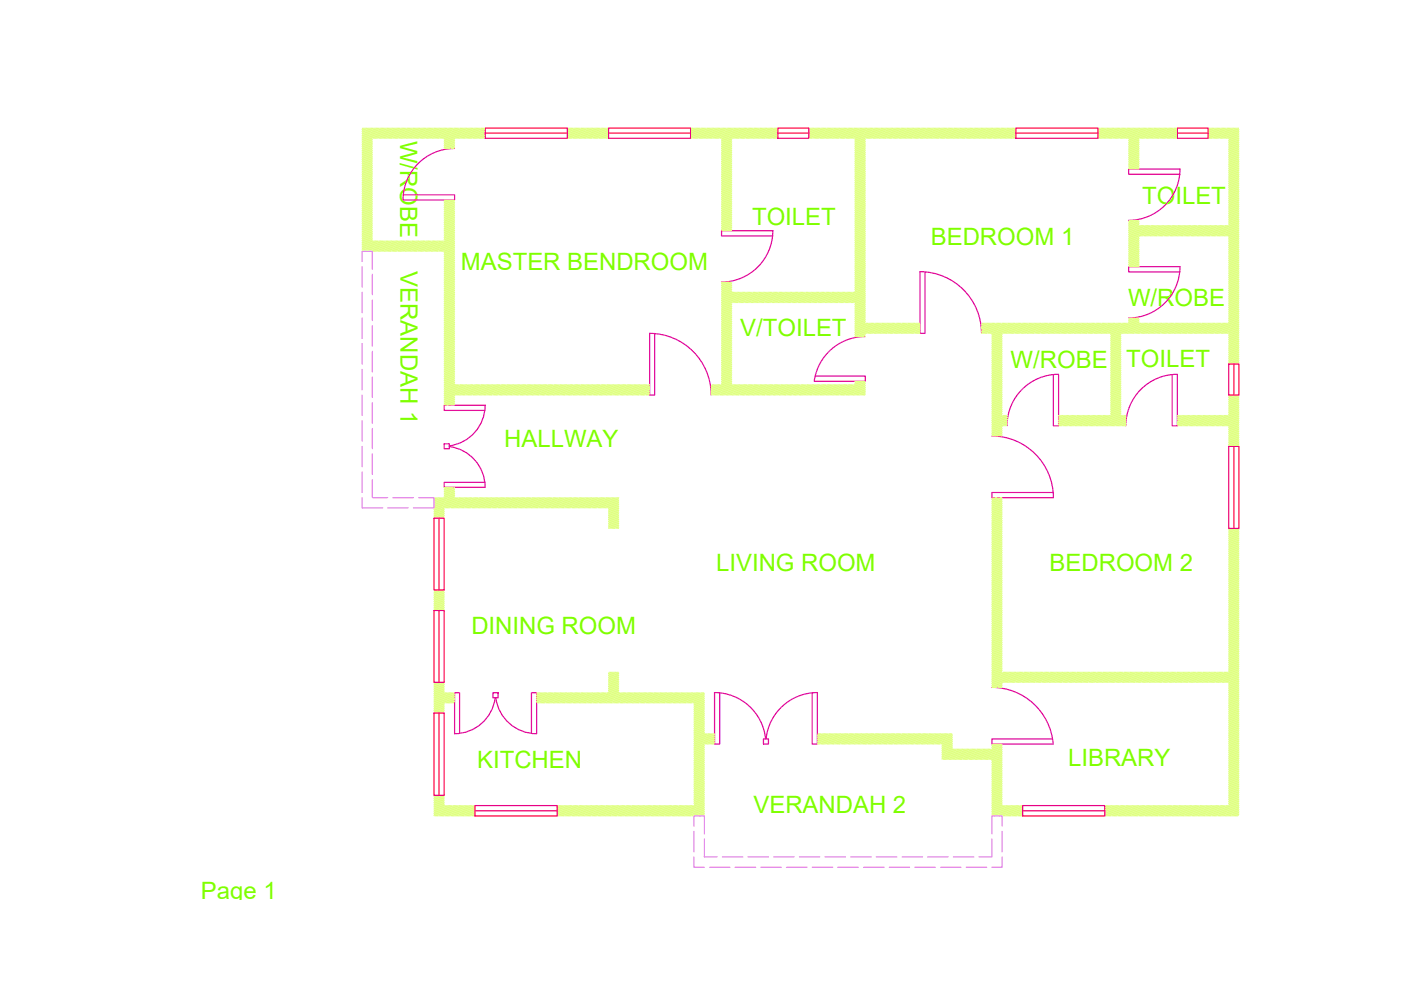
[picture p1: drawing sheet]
<svg xmlns="http://www.w3.org/2000/svg" width="297mm" height="210mm" viewBox="0 0 297 210" stroke-linecap="round" stroke-linejoin="round" font-family="sans-serif">
<defs><g id="words">
<g font-size="5.1" fill="#7fff00">
<text x="84.8" y="29.8" transform="rotate(90 84.8 29.8)">W/ROBE</text>
<text x="159.5" y="47.7">TOILET</text>
<text x="242.2" y="43.3">TOILET</text>
<text x="197.4" y="51.9">BEDROOM 1</text>
<text x="84.9" y="57.5" transform="rotate(90 84.9 57.5)">VERANDAH 1</text>
<text x="97.7" y="57.2">MASTER BENDROOM</text>
<text x="239.2" y="64.8">W/ROBE</text>
<text x="157" y="71.3">V/TOILET</text>
<text x="214.3" y="78">W/ROBE</text>
<text x="238.8" y="77.9">TOILET</text>
<text x="106.9" y="94.8">HALLWAY</text>
<text x="151.8" y="121.1">LIVING ROOM</text>
<text x="222.5" y="121.1">BEDROOM 2</text>
<text x="99.9" y="134.4">DINING ROOM</text>
<text x="101.2" y="162.8">KITCHEN</text>
<text x="226.5" y="162.4">LIBRARY</text>
<text x="159.8" y="172.4">VERANDAH 2</text>
<text x="42.6" y="190.7">Page 1</text>
</g>
</g></defs>
<!-- layer: Doors-01 -->
<g fill="none" stroke="#dd00a5" stroke-width=".25">
<path d="M96.4 31.5a10.9 10.9 0 0 0-10.9 10.9M250.2 36.9h-10.9v-1.1h10.9a10.9 10.9 0 0 1-10.9 10.9M85.5 41.3h10.9v1.1h-10.9M163.9 50h-10.9v-1.1h10.9a10.9 10.9 0 0 1-10.9 10.9M195 57.6a13.1 13.1 0 0 1 13.1 13.1M195.1 57.6v13.1h1v-13.1M250.2 56.5h-10.9v1.1h10.9M250.2 56.5a10.9 10.9 0 0 1-10.9 10.9M137.7 70.7a13.1 13.1 0 0 1 13.1 13M137.7 70.7v13.1h1.1v-13.1M172.9 79.7h10.6v1.1h-10.8M183.4 71.4a10.9 10.9 0 0 0-10.8 9.4"/>
<path d="M223.3 79.4v10.9h1.1v-10.9M224.4 79.4a10.9 10.9 0 0 0-10.9 10.9M248.5 79.4v10.9h1.1v-10.9M249.6 79.4a10.9 10.9 0 0 0-10.9 10.9M94.2 94.1h1.1v1.1h-1.1zM95.2 94.7a8.7 8.7 0 0 1 7.7 8.6h-8.7v-1h8.6M102.8 87h-8.6v-1.1h8.7a8.7 8.7 0 0 1-7.7 8.6M210.3 92.4a13.1 13.1 0 0 1 13 13.1M223.3 104.4h-13v1.1h13M104.5 146.9h1.1v1h-1.1zM105 147.9a8.7 8.7 0 0 1-8.6 7.7v-8.7h1v8.6M105.1 147.9a8.7 8.7 0 0 0 8.7 7.7"/>
<path d="M112.7 155.5v-8.6h1.1v8.7M151.5 146.8a10.9 10.9 0 0 1 10.8 9.9M151.5 146.9v10.9h1.1v-10.9M161.9 156.7h1v1.1h-1zM173.3 146.8a10.9 10.9 0 0 0-10.9 9.9M173.3 146.9v10.9h-1.1v-10.9M210.3 145.7a13.1 13.1 0 0 1 13 12M223.2 156.7h-12.9v1.1h13"/>
</g>
<!-- layer: Plan-Hatch-01 -->
<g fill="none" stroke="#dfff7f" stroke-width=".25">
<path d="M76.9 27.2l-.1 .3M77.2 27.2l-.4 .7M77.5 27.2l-.7 1.1M77.7 27.2l-.9 1.6M78 27.2l-1.2 2.1M78.3 27.2l-1.5 2.5M78.5 27.2l-1.7 3M78.8 27.2l-2 3.4M78.9 29.6l-2.1 3.7M78.9 30l-2.1 3.8M78.9 30.5l-2.1 3.7M78.9 30.9l-2.1 3.8"/>
<path d="M78.9 31.4l-2.1 3.8M78.9 31.9l-2.1 3.7M78.9 32.3l-2.1 3.8M78.9 32.8l-2.1 3.7M78.9 33.2l-2.1 3.8M78.9 33.6l-2.1 3.8M78.9 34.1l-2.1 3.8M78.9 34.6l-2.1 3.7M78.9 35l-2.1 3.8M78.9 35.5l-2.1 3.7M78.9 35.9l-2.1 3.8M78.9 36.4l-2.1 3.8"/>
<path d="M78.9 36.8l-2.1 3.8M78.9 37.3l-2.1 3.7M78.9 37.7l-2.1 3.8M78.9 38.2l-2.1 3.8M78.9 38.6l-2.1 3.8M78.9 39.1l-2.1 3.8M78.9 39.6l-2.1 3.7M78.9 40l-2.1 3.8M79 27.2l-2.2 3.9M79.3 27.2l-2.5 4.3M79.6 27.2l-2.8 4.8M79.8 27.2l-3 5.3"/>
<path d="M80.1 27.2l-3.3 5.7M80.3 27.2l-1.2 2.1M80.6 27.2l-1.2 2.1M80.9 27.2l-1.3 2.1M81.1 27.2l-1.2 2.1M81.4 27.2l-1.3 2.1M81.6 27.2l-1.2 2.1M81.9 27.2l-1.2 2.1M82.2 27.2l-1.3 2.1M82.5 27.2l-1.3 2.1M82.7 27.2l-1.3 2.1M83 27.2l-1.3 2.1"/>
<path d="M83.2 27.2l-1.2 2.1M83.5 27.2l-1.3 2.1M83.8 27.2l-1.3 2.1M84 27.2l-1.3 2.1M84.3 27.2l-1.3 2.1M84.5 27.2l-1.2 2.1M84.8 27.2l-1.2 2.1M85.1 27.2l-1.3 2.1M85.3 27.2l-1.2 2.1M85.6 27.2l-1.3 2.1M85.8 27.2l-1.2 2.1M86.1 27.2l-1.2 2.1"/>
<path d="M86.4 27.2l-1.3 2.1M86.6 27.2l-1.2 2.1M86.9 27.2l-1.3 2.1M87.2 27.2l-1.3 2.1M87.4 27.2l-1.2 2.1M87.7 27.2l-1.3 2.1M88 27.2l-1.3 2.1M88.2 27.2l-1.3 2.1M88.5 27.2l-1.3 2.1M88.7 27.2l-1.2 2.1M89 27.2l-1.3 2.1M89.3 27.2l-1.3 2.1"/>
<path d="M89.5 27.2l-1.2 2.1M89.8 27.2l-1.3 2.1M90 27.2l-1.2 2.1M90.3 27.2l-1.2 2.1M90.6 27.2l-1.3 2.1M90.8 27.2l-1.2 2.1M91.1 27.2l-1.3 2.1M91.3 27.2l-1.2 2.1M91.6 27.2l-1.2 2.1M91.8 27.2l-1.2 2.1M92.1 27.2l-1.2 2.1M92.4 27.2l-1.3 2.1"/>
<path d="M92.7 27.2l-1.3 2.1M92.9 27.2l-1.2 2.1M93.2 27.2l-1.3 2.1M93.5 27.2l-1.3 2.1M93.7 27.2l-1.3 2.1M94 27.2l-1.3 2.1M94.2 27.2l-1.3 2.1M94.5 27.2l-1.3 2.1M94.7 27.2l-1.2 2.1M95 27.2l-1.2 2.1M95.3 27.2l-1.3 2.1M95.5 27.2l-1.3 2.3"/>
<path d="M95.8 27.2l-1.6 2.8M96 27.2l-1.8 3.2M96.3 27.2l-2.1 3.6M96.4 29.4l-1.3 2.1M96.4 29.8l-1 1.7M96.4 30.3l-.7 1.2M96.4 30.7l-.5 .8M96.4 31.1l-.2 .4M96.6 27.2l-2.4 4.1M96.8 27.2l-2.5 4.3M97.1 27.2l-2.5 4.3M97.4 27.2l-2.5 4.3"/>
<path d="M97.6 27.2l-1.2 2.1M97.9 27.2l-1.3 2.1M98.2 27.2l-1.3 2.1M98.4 27.2l-1.3 2.1M98.7 27.2l-1.3 2.1M98.9 27.2l-1.2 2.1M99.2 27.2l-1.3 2.1M99.5 27.2l-1.3 2.1M99.7 27.2l-1.2 2.1M100 27.2l-1.3 2.1M100.2 27.2l-1.2 2.1M100.5 27.2l-1.2 2.1"/>
<path d="M100.8 27.2l-1.3 2.1M101 27.2l-1.2 2.1M101.3 27.2l-1.3 2.1M101.5 27.2l-1.2 2.1M101.8 27.2l-1.2 2.1M102.1 27.2l-1.3 2.1M102.3 27.2l-1.2 2.1M102.6 27.2l-1.3 2.1M102.9 27.2l-1.3 2.1M102.9 27.5l-1 1.8M102.9 28l-.8 1.3M102.9 28.5l-.5 .8"/>
<path d="M102.9 28.9l-.3 .4M120.4 27.2l-.1 .1M120.7 27.2l-.4 .6M120.9 27.2l-.6 1M121.2 27.2l-.9 1.5M121.4 27.2l-1.1 2M121.7 27.2l-1.2 2.1M122 27.2l-1.3 2.1M122.2 27.2l-1.2 2.1M122.5 27.2l-1.3 2.1M122.8 27.2l-1.3 2.1M123 27.2l-1.2 2.1"/>
<path d="M123.3 27.2l-1.3 2.1M123.6 27.2l-1.3 2.1M123.8 27.2l-1.3 2.1M124.1 27.2l-1.3 2.1M124.3 27.2l-1.2 2.1M124.6 27.2l-1.3 2.1M124.9 27.2l-1.3 2.1M125.1 27.2l-1.2 2.1M125.4 27.2l-1.3 2.1M125.6 27.2l-1.2 2.1M125.9 27.2l-1.2 2.1M126.2 27.2l-1.3 2.1"/>
<path d="M126.4 27.2l-1.2 2.1M126.7 27.2l-1.3 2.1M126.9 27.2l-1.2 2.1M127.2 27.2l-1.2 2.1M127.5 27.2l-1.3 2.1M127.7 27.2l-1.2 2.1M128 27.2l-1.3 2.1M128.3 27.2l-1.3 2.1M128.5 27.2l-1.2 2.1M128.8 27.2l-1.3 2.1M129 27.2l-1.2 2.1M129 27.7l-1 1.6"/>
<path d="M129 28.1l-.7 1.2M129 28.6l-.4 .7M129 29l-.2 .3M146.6 27.2l-.2 .2M146.8 27.2l-.4 .7M147.1 27.2l-.7 1.1M147.4 27.2l-1 1.6M147.6 27.2l-1.2 2M147.9 27.2l-1.3 2.1M148.2 27.2l-1.3 2.1M148.4 27.2l-1.2 2.1M148.7 27.2l-1.3 2.1"/>
<path d="M149 27.2l-1.3 2.1M149.2 27.2l-1.3 2.1M149.5 27.2l-1.3 2.1M149.7 27.2l-1.2 2.1M150 27.2l-1.3 2.1M150.3 27.2l-1.3 2.1M150.5 27.2l-1.2 2.1M150.8 27.2l-1.3 2.1M151 27.2l-1.2 2.1M151.3 27.2l-1.2 2.1M151.6 27.2l-1.3 2.1M151.8 27.2l-1.2 2.1"/>
<path d="M152.1 27.2l-1.3 2.1M152.3 27.2l-1.2 2.1M152.6 27.2l-1.2 2.1M152.9 27.2l-1.3 2.1M153.1 27.2l-1.2 2.1M153.4 27.2l-1.3 2.1M153.7 27.2l-1.3 2.1M153.9 27.2l-1.2 2.1M154.2 27.2l-1.3 2.1M154.5 27.2l-1.5 2.5M154.7 27.2l-1.7 3M155 27.2l-2 3.4"/>
<path d="M155.1 29.6l-2.1 3.7M155.1 30l-2.1 3.8M155.1 30.5l-2.1 3.8M155.1 30.9l-2.1 3.8M155.1 31.4l-2.1 3.8M155.1 31.9l-2.1 3.7M155.1 32.3l-2.1 3.8M155.1 32.8l-2.1 3.7M155.1 33.2l-2.1 3.8M155.1 33.7l-2.1 3.8M155.1 34.1l-2.1 3.8M155.1 34.6l-2.1 3.7"/>
<path d="M155.1 35l-2.1 3.8M155.1 35.5l-2.1 3.7M155.1 35.9l-2.1 3.8M155.1 36.4l-2.1 3.8M155.1 36.9l-2.1 3.7M155.1 37.3l-2.1 3.7M155.1 37.7l-2.1 3.8M155.1 38.2l-2.1 3.8M155.1 38.6l-2.1 3.8M155.1 39.1l-2.1 3.8M155.1 39.6l-2.1 3.7M155.2 27.2l-2.2 3.9"/>
<path d="M155.5 27.2l-2.5 4.3M155.8 27.2l-2.8 4.8M156 27.2l-3 5.3M156.3 27.2l-3.3 5.7M156.5 27.2l-1.2 2.1M156.8 27.2l-1.2 2.1M157.1 27.2l-1.3 2.1M157.3 27.2l-1.2 2.1M157.6 27.2l-1.3 2.1M157.8 27.2l-1.2 2.1M158.1 27.2l-1.2 2.1M158.4 27.2l-1.3 2.1"/>
<path d="M158.7 27.2l-1.3 2.1M158.9 27.2l-1.3 2.1M159.2 27.2l-1.3 2.1M159.4 27.2l-1.2 2.1M159.7 27.2l-1.3 2.1M160 27.2l-1.3 2.1M160.2 27.2l-1.3 2.1M160.5 27.2l-1.3 2.1M160.7 27.2l-1.2 2.1M161 27.2l-1.2 2.1M161.3 27.2l-1.3 2.1M161.5 27.2l-1.2 2.1"/>
<path d="M161.8 27.2l-1.3 2.1M162 27.2l-1.2 2.1M162.3 27.2l-1.2 2.1M162.5 27.2l-1.2 2.1M162.8 27.2l-1.2 2.1M163.1 27.2l-1.3 2.1M163.4 27.2l-1.3 2.1M163.6 27.2l-1.2 2.1M163.9 27.2l-1.3 2.1M164.2 27.2l-1.3 2.1M164.4 27.2l-1.3 2.1M164.7 27.2l-1.3 2.1"/>
<path d="M164.9 27.2l-1.3 2.1M164.9 27.6l-1 1.7M164.9 28.1l-.7 1.2M164.9 28.5l-.4 .8M164.9 28.9l-.2 .4M171.7 27.2l-.2 .4M172 27.2l-.5 .9M172.2 27.2l-.7 1.3M172.5 27.2l-1 1.8M172.8 27.2l-1.3 2.1M173 27.2l-1.2 2.1M173.3 27.2l-1.3 2.1"/>
<path d="M173.6 27.2l-1.3 2.1M173.8 27.2l-1.2 2.1M174.1 27.2l-1.3 2.1M174.4 27.2l-1.3 2.1M174.6 27.2l-1.3 2.1M174.9 27.2l-1.3 2.1M175.1 27.2l-1.2 2.1M175.4 27.2l-1.3 2.1M175.7 27.2l-1.3 2.1M175.9 27.2l-1.2 2.1M176.2 27.2l-1.3 2.1M176.4 27.2l-1.2 2.1"/>
<path d="M176.7 27.2l-1.2 2.1M177 27.2l-1.3 2.1M177.2 27.2l-1.2 2.1M177.5 27.2l-1.3 2.1M177.7 27.2l-1.2 2.1M178 27.2l-1.2 2.1M178.3 27.2l-1.3 2.1M178.5 27.2l-1.2 2.1M178.8 27.2l-1.3 2.1M179.1 27.2l-1.3 2.1M179.3 27.2l-1.2 2.1M179.6 27.2l-1.3 2.1"/>
<path d="M179.9 27.2l-1.3 2.1M180.1 27.2l-1.3 2.1M180.4 27.2l-1.3 2.1M180.6 27.2l-1.2 2.1M180.9 27.2l-1.3 2.1M181.2 27.2l-1.3 2.1M181.4 27.2l-1.2 2.1M181.7 27.2l-1.3 2.1M181.9 27.2l-1.2 2.1M182.2 27.2l-1.2 2.1M182.5 27.2l-1.3 2.1M182.7 27.2l-1.4 2.5"/>
<path d="M183 27.2l-1.7 2.9M183.2 27.2l-1.9 3.4M183.5 29.5l-2.2 3.8M183.5 30l-2.2 3.8M183.5 30.5l-2.2 3.7M183.5 30.9l-2.2 3.8M183.5 31.4l-2.2 3.7M183.5 31.8l-2.2 3.8M183.5 32.3l-2.2 3.8M183.5 32.7l-2.2 3.8M183.5 33.2l-2.2 3.7M183.5 33.6l-2.2 3.8"/>
<path d="M183.5 34.1l-2.2 3.7M183.5 34.5l-2.2 3.8M183.5 35l-2.2 3.8M183.5 35.5l-2.2 3.7M183.5 35.9l-2.2 3.8M183.5 36.4l-2.2 3.7M183.5 36.8l-2.2 3.8M183.5 37.2l-2.2 3.8M183.5 37.7l-2.2 3.8M183.5 38.2l-2.2 3.7M183.5 38.6l-2.2 3.8M183.5 39.1l-2.2 3.7"/>
<path d="M183.5 39.5l-2.2 3.8M183.5 40l-2.2 3.8M183.5 27.2l-2.2 3.9M183.8 27.2l-2.5 4.3M184.1 27.2l-2.8 4.7M184.3 27.2l-3 5.2M184.6 27.2l-3.3 5.7M184.8 27.2l-1.2 2.1M185.1 27.2l-1.3 2.1M185.4 27.2l-1.3 2.1M185.6 27.2l-1.3 2.1M185.9 27.2l-1.3 2.1"/>
<path d="M186.1 27.2l-1.2 2.1M186.4 27.2l-1.2 2.1M186.6 27.2l-1.2 2.1M186.9 27.2l-1.2 2.1M187.2 27.2l-1.3 2.1M187.4 27.2l-1.2 2.1M187.7 27.2l-1.2 2.1M187.9 27.2l-1.2 2.1M188.2 27.2l-1.2 2.1M188.5 27.2l-1.3 2.1M188.8 27.2l-1.3 2.1M189 27.2l-1.3 2.1"/>
<path d="M189.3 27.2l-1.3 2.1M189.6 27.2l-1.3 2.1M189.8 27.2l-1.3 2.1M190.1 27.2l-1.3 2.1M190.3 27.2l-1.3 2.1M190.6 27.2l-1.3 2.1M190.8 27.2l-1.2 2.1M191.1 27.2l-1.2 2.1M191.4 27.2l-1.3 2.1M191.6 27.2l-1.2 2.1M191.9 27.2l-1.2 2.1M192.1 27.2l-1.2 2.1"/>
<path d="M192.4 27.2l-1.2 2.1M192.7 27.2l-1.3 2.1M192.9 27.2l-1.2 2.1M193.2 27.2l-1.3 2.1M193.4 27.2l-1.2 2.1M193.7 27.2l-1.2 2.1M194 27.2l-1.3 2.1M194.3 27.2l-1.3 2.1M194.5 27.2l-1.3 2.1M194.8 27.2l-1.3 2.1M195 27.2l-1.2 2.1M195.3 27.2l-1.3 2.1"/>
<path d="M195.6 27.2l-1.3 2.1M195.8 27.2l-1.3 2.1M196.1 27.2l-1.3 2.1M196.3 27.2l-1.2 2.1M196.6 27.2l-1.2 2.1M196.9 27.2l-1.3 2.1M197.1 27.2l-1.2 2.1M197.4 27.2l-1.3 2.1M197.6 27.2l-1.2 2.1M197.9 27.2l-1.2 2.1M198.2 27.2l-1.3 2.1M198.4 27.2l-1.2 2.1"/>
<path d="M198.7 27.2l-1.3 2.1M199 27.2l-1.3 2.1M199.2 27.2l-1.2 2.1M199.5 27.2l-1.3 2.1M199.8 27.2l-1.3 2.1M200 27.2l-1.3 2.1M200.3 27.2l-1.3 2.1M200.5 27.2l-1.2 2.1M200.8 27.2l-1.3 2.1M201.1 27.2l-1.3 2.1M201.3 27.2l-1.2 2.1M201.6 27.2l-1.3 2.1"/>
<path d="M201.8 27.2l-1.2 2.1M202.1 27.2l-1.2 2.1M202.4 27.2l-1.3 2.1M202.6 27.2l-1.2 2.1M202.9 27.2l-1.3 2.1M203.1 27.2l-1.2 2.1M203.4 27.2l-1.2 2.1M203.7 27.2l-1.3 2.1M203.9 27.2l-1.2 2.1M204.2 27.2l-1.3 2.1M204.5 27.2l-1.3 2.1M204.7 27.2l-1.2 2.1"/>
<path d="M205 27.2l-1.3 2.1M205.3 27.2l-1.3 2.1M205.5 27.2l-1.3 2.1M205.8 27.2l-1.3 2.1M206 27.2l-1.2 2.1M206.3 27.2l-1.3 2.1M206.6 27.2l-1.3 2.1M206.8 27.2l-1.2 2.1M207.1 27.2l-1.3 2.1M207.3 27.2l-1.2 2.1M207.6 27.2l-1.2 2.1M207.8 27.2l-1.2 2.1"/>
<path d="M208.1 27.2l-1.2 2.1M208.4 27.2l-1.3 2.1M208.6 27.2l-1.2 2.1M208.9 27.2l-1.2 2.1M209.2 27.2l-1.3 2.1M209.5 27.2l-1.3 2.1M209.7 27.2l-1.3 2.1M210 27.2l-1.3 2.1M210.2 27.2l-1.3 2.1M210.5 27.2l-1.3 2.1M210.8 27.2l-1.3 2.1M211 27.2l-1.3 2.1"/>
<path d="M211.3 27.2l-1.3 2.1M211.5 27.2l-1.2 2.1M211.8 27.2l-1.2 2.1M212 27.2l-1.2 2.1M212.3 27.2l-1.2 2.1M212.6 27.2l-1.3 2.1M212.8 27.2l-1.2 2.1M213.1 27.2l-1.3 2.1M213.3 27.2l-1.2 2.1M213.6 27.2l-1.2 2.1M213.9 27.2l-1.3 2.1M214.2 27.2l-1.3 2.1"/>
<path d="M214.4 27.2l-1.3 2.1M214.7 27.2l-1.3 2.1M214.9 27.2l-1.2 2.1M215.2 27.2l-1.3 2.1M215.4 27.3l-1.2 2M215.4 28.2l-.7 1.1M215.4 27.8l-1 1.5M215.4 28.7l-.4 .6M215.4 29.1l-.1 .2M233 27.2l-.2 .3M233.2 27.2l-.4 .8M233.5 27.2l-.7 1.2"/>
<path d="M233.8 27.2l-1 1.7M234 27.2l-1.2 2.1M234.3 27.2l-1.3 2.1M234.6 27.2l-1.3 2.1M234.9 27.2l-1.3 2.1M235.1 27.2l-1.3 2.1M235.4 27.2l-1.3 2.1M235.6 27.2l-1.3 2.1M235.9 27.2l-1.3 2.1M236.1 27.2l-1.2 2.1M236.4 27.2l-1.3 2.1M236.7 27.2l-1.3 2.1"/>
<path d="M236.9 27.2l-1.2 2.1M237.2 27.2l-1.2 2.1M237.4 27.2l-1.2 2.1M237.7 27.2l-1.2 2.1M238 27.2l-1.3 2.1M238.2 27.2l-1.2 2.1M238.5 27.2l-1.3 2.1M238.7 27.2l-1.2 2.1M239 27.2l-1.2 2.1M239.3 27.2l-1.3 2.1M239.6 27.2l-1.3 2.1M239.8 27.2l-1.3 2.1"/>
<path d="M240.1 27.2l-1.3 2.1M240.3 27.2l-1.2 2.1M240.6 27.2l-1.3 2.2M240.9 27.2l-1.6 2.6M241.1 27.2l-1.8 3.1M241.4 27.2l-2.1 3.5M241.5 29.7l-2.2 3.8M241.5 30.1l-2.2 3.8M241.5 30.6l-2.2 3.8M241.5 31.1l-2.2 3.7M241.5 31.5l-2.2 3.7M241.5 31.9l-2.2 3.8"/>
<path d="M241.5 32.4l-2 3.4M241.5 33.8l-1.2 2M241.5 32.8l-1.7 3M241.5 33.3l-1.5 2.5M241.5 34.2l-1 1.6M241.5 34.7l-.7 1.1M241.5 35.1l-.4 .7M241.5 35.6l-.2 .2M241.6 27.2l-2.3 4M241.9 27.2l-2.6 4.5M242.2 27.2l-2.9 4.9M242.4 27.2l-3.1 5.3"/>
<path d="M242.7 27.2l-3.4 5.8M242.9 27.2l-1.2 2.1M243.2 27.2l-1.2 2.1M243.5 27.2l-1.3 2.1M243.7 27.2l-1.2 2.1M244 27.2l-1.3 2.1M244.2 27.2l-1.2 2.1M244.5 27.2l-1.2 2.1M244.8 27.2l-1.3 2.1M245.1 27.2l-1.3 2.1M245.3 27.2l-1.3 2.1M245.6 27.2l-1.3 2.1"/>
<path d="M245.8 27.2l-1.2 2.1M246.1 27.2l-1.3 2.1M246.4 27.2l-1.3 2.1M246.6 27.2l-1.3 2.1M246.9 27.2l-1.3 2.1M247.1 27.2l-1.2 2.1M247.4 27.2l-1.2 2.1M247.7 27.2l-1.3 2.1M247.9 27.2l-1.2 2.1M248.2 27.2l-1.3 2.1M248.4 27.2l-1.2 2.1M248.7 27.2l-1.2 2.1"/>
<path d="M249 27.2l-1.3 2.1M249.2 27.2l-1.2 2.1M249.5 27.2l-1.3 2.1M249.6 27.4l-1.1 1.9M249.6 27.8l-.8 1.5M249.6 28.3l-.6 1M249.6 28.8l-.3 .5M249.6 29.2l-.1 .1M256.3 27.2l-.2 .2M256.6 27.2l-.5 .7M256.8 27.2l-.7 1.1M257.1 27.2l-1 1.6"/>
<path d="M257.3 27.2l-1.2 2M257.6 27.2l-1.2 2.1M257.9 27.2l-1.3 2.1M258.1 27.2l-1.2 2.1M258.4 27.2l-1.2 2.1M258.6 27.2l-1.2 2.1M258.9 27.2l-1.2 2.1M259.2 27.2l-1.3 2.1M259.4 27.2l-1.2 2.1M259.7 27.2l-1.3 2.1M260 27.2l-1.3 2.1M260.3 27.2l-1.3 2.1"/>
<path d="M260.5 27.2l-1.3 2.1M260.8 27.2l-1.3 2.1M261 27.2l-1.3 2.1M261.3 27.2l-1.3 2.1M261.5 27.2l-1.2 2.1M261.8 27.2l-1.3 2.2M262.1 27.2l-1.6 2.7M262.3 27.2l-1.8 3.1M262.6 27.2l-2.1 3.6M262.7 27.5l-2.2 3.7M262.7 27.9l-2.2 3.8M262.7 28.3l-2.2 3.8"/>
<path d="M262.7 28.8l-2.2 3.8M262.7 29.3l-2.2 3.7M262.7 29.7l-2.2 3.8M262.7 30.2l-2.2 3.7M262.7 30.6l-2.2 3.8M262.7 31.1l-2.2 3.8M262.7 31.5l-2.2 3.8M262.7 32l-2.2 3.8M262.7 32.5l-2.2 3.7M262.7 32.9l-2.2 3.7M262.7 33.3l-2.2 3.8M262.7 33.8l-2.2 3.8"/>
<path d="M262.7 34.2l-2.2 3.8M262.7 34.7l-2.2 3.8M262.7 35.2l-2.2 3.7M262.7 35.6l-2.2 3.8M262.7 36.1l-2.2 3.7M262.7 36.5l-2.2 3.8M262.7 37l-2.2 3.8M262.7 37.4l-2.2 3.8M262.7 37.9l-2.2 3.7M262.7 38.3l-2.2 3.8M262.7 38.8l-2.2 3.8M262.7 39.2l-2.2 3.8"/>
<path d="M262.7 39.7l-2.2 3.8M78.9 40.5l-2.1 3.7M78.9 40.9l-2.1 3.8M78.9 41.3l-2.1 3.9M78.9 41.8l-2.1 3.8M78.9 42.3l-2.1 3.7M78.9 42.7l-2.1 3.8M78.9 43.2l-2.1 3.7M78.9 43.6l-2.1 3.8M78.9 44.1l-2.1 3.8M78.9 44.5l-2.1 3.8M78.9 45l-2.1 3.8"/>
<path d="M78.9 45.5l-2.1 3.7M78.9 45.9l-2.1 3.8M78.9 46.3l-2.1 3.8M78.9 46.8l-2.1 3.8M78.9 47.3l-2.1 3.7M78.9 47.7l-2.1 3.8M78.9 48.2l-2.1 3.7M78.9 48.6l-2.1 3.8M78.9 49.1l-2.1 3.8M78.9 49.5l-2.1 3.8M78.9 50l-1.9 3.3M78.9 50.4l-1.6 2.9"/>
<path d="M78.9 50.9l-1.3 2.4M79.1 51.1l-1.3 2.2M79.4 51.1l-1.3 2.2M79.6 51.1l-1.3 2.2M79.9 51.1l-1.3 2.2M80.1 51.1l-1.2 2.2M80.4 51.1l-1.3 2.2M80.7 51.1l-1.3 2.2M80.9 51.1l-1.2 2.2M81.2 51.1l-1.3 2.2M81.4 51.1l-1.2 2.2M81.7 51.1l-1.2 2.2"/>
<path d="M82 51.1l-1.3 2.2M82.2 51.1l-1.2 2.2M82.5 51.1l-1.3 2.2M82.7 51.1l-1.2 2.2M83 51.1l-1.2 2.2M83.3 51.1l-1.3 2.2M83.6 51.1l-1.3 2.2M83.8 51.1l-1.3 2.2M84.1 51.1l-1.3 2.2M84.3 51.1l-1.2 2.2M84.6 51.1l-1.3 2.2M84.9 51.1l-1.3 2.2"/>
<path d="M85.1 51.1l-1.3 2.2M85.4 51.1l-1.3 2.2M85.6 51.1l-1.2 2.2M85.9 51.1l-1.2 2.2M86.2 51.1l-1.3 2.2M86.4 51.1l-1.2 2.2M86.7 51.1l-1.3 2.2M86.9 51.1l-1.2 2.2M87.2 51.1l-1.2 2.2M87.5 51.1l-1.3 2.2M87.7 51.1l-1.2 2.2M88 51.1l-1.3 2.2"/>
<path d="M88.3 51.1l-1.3 2.2M88.5 51.1l-1.2 2.2M88.8 51.1l-1.3 2.2M89.1 51.1l-1.3 2.2M89.3 51.1l-1.3 2.2M89.6 51.1l-1.3 2.2M89.8 51.1l-1.2 2.2M90.1 51.1l-1.3 2.2M90.4 51.1l-1.3 2.2M90.6 51.1l-1.2 2.2M90.9 51.1l-1.3 2.2M91.1 51.1l-1.2 2.2"/>
<path d="M91.4 51.1l-1.2 2.2M91.7 51.1l-1.3 2.2M91.9 51.1l-1.2 2.2M92.2 51.1l-1.3 2.2M92.4 51.1l-1.2 2.2M92.7 51.1l-1.2 2.2M92.9 51.1l-1.2 2.2M93.2 51.1l-1.2 2.2M93.5 51.1l-1.3 2.2M93.8 51.1l-1.3 2.2M94 51.1l-1.3 2.2M94.3 42.4l-.1 .3"/>
<path d="M94.6 42.4l-.4 .7M94.9 42.4l-.7 1.1M95.1 42.4l-.9 1.6M95.4 42.4l-1.2 2M95.7 42.4l-1.5 2.5M95.9 42.4l-1.7 3M96.2 42.4l-2 3.4M96.4 42.5l-2.2 3.8M96.4 43l-2.2 3.7M96.4 43.4l-2.2 3.8M96.4 43.8l-2.2 3.8M96.4 44.3l-2.2 3.8"/>
<path d="M96.4 44.8l-2.2 3.7M96.4 45.2l-2.2 3.8M96.4 45.7l-2.2 3.7M96.4 46.1l-2.2 3.8M96.4 46.6l-2.2 3.8M96.4 47l-2.2 3.8M96.4 47.5l-3.4 5.8M96.4 47.9l-3.1 5.4M96.4 48.4l-2.9 4.9M96.4 48.8l-2.6 4.5M96.4 49.3l-2.3 4M96.4 49.8l-2.2 3.7"/>
<path d="M96.4 50.2l-2.2 3.8M96.4 50.7l-2.2 3.7M96.4 51.1l-2.2 3.8M96.4 51.5l-2.2 3.8M96.4 52l-2.2 3.8M96.4 52.5l-2.2 3.7M96.4 52.9l-2.2 3.8M96.4 53.4l-2.2 3.7M96.4 53.8l-2.2 3.8M96.4 54.3l-2.2 3.8M96.4 54.7l-2.2 3.8M96.4 55.2l-2.2 3.8"/>
<path d="M96.4 55.7l-2.2 3.7M96.4 56.1l-2.2 3.8M96.4 56.5l-2.2 3.8M96.4 57l-2.2 3.8M96.4 57.5l-2.2 3.7M96.4 57.9l-2.2 3.8M96.4 58.4l-2.2 3.7M96.4 58.8l-2.2 3.8M96.4 59.3l-2.2 3.8M96.4 59.7l-2.2 3.8M153.1 59.8l-.1 .3M153.4 59.8l-.4 .8"/>
<path d="M153.7 59.8l-.7 1.2M153.9 59.8l-.9 1.7M154.2 59.8l-1.2 2.1M154.5 59.8l-1.5 2.6M154.7 59.8l-1.7 3M155 59.8l-2 3.5M155.1 40l-2.1 3.8M155.1 40.5l-2.1 3.7M155.1 40.9l-2.1 3.8M155.1 41.4l-2.1 3.8M155.1 41.8l-2.1 3.8M155.1 42.3l-2.1 3.7"/>
<path d="M155.1 42.7l-2.1 3.8M155.1 43.2l-2.1 3.8M155.1 43.6l-2.1 3.8M155.1 44.1l-2.1 3.8M155.1 44.6l-2.1 3.7M155.1 45l-2.1 3.8M155.1 45.5l-2 3.4M155.1 45.9l-1.7 3M155.1 46.3l-1.4 2.6M155.1 46.8l-1.2 2.1M155.1 47.3l-.9 1.6M155.1 47.7l-.6 1.2"/>
<path d="M155.1 48.2l-.4 .7M155.1 48.6l-.1 .3M155.1 60l-2.1 3.7M183.5 40.4l-2.2 3.8M183.5 40.9l-2.2 3.7M183.5 41.3l-2.2 3.8M183.5 41.8l-2.2 3.8M183.5 42.2l-2.2 3.8M183.5 42.7l-2.2 3.8M183.5 43.2l-2.2 3.7M183.5 43.6l-2.2 3.8M183.5 44.1l-2.2 3.7"/>
<path d="M183.5 44.5l-2.2 3.8M183.5 44.9l-2.2 3.9M183.5 45.4l-2.2 3.8M183.5 45.9l-2.2 3.7M183.5 46.3l-2.2 3.8M183.5 46.8l-2.2 3.7M183.5 47.2l-2.2 3.8M183.5 47.7l-2.2 3.8M183.5 48.1l-2.2 3.8M183.5 48.6l-2.2 3.8M183.5 49.1l-2.2 3.7M183.5 49.5l-2.2 3.8"/>
<path d="M183.5 49.9l-2.2 3.8M183.5 50.4l-2.2 3.8M183.5 50.9l-2.2 3.7M183.5 51.3l-2.2 3.8M183.5 51.8l-2.2 3.7M183.5 52.2l-2.2 3.8M183.5 52.7l-2.2 3.8M183.5 53.1l-2.2 3.8M183.5 53.6l-2.2 3.7M183.5 54l-2.2 3.8M183.5 54.5l-2.2 3.7M183.5 54.9l-2.2 3.8"/>
<path d="M183.5 55.4l-2.2 3.8M183.5 55.9l-2.2 3.7M183.5 56.3l-2.2 3.8M183.5 56.8l-2.2 3.7M183.5 57.2l-2.2 3.8M183.5 57.6l-2.2 3.8M183.5 58.1l-2.2 3.8M183.5 58.6l-3.3 5.6M183.5 59l-3 5.2M183.5 59.5l-2.8 4.7M183.5 59.9l-2.5 4.3M239.5 46.7l-.2 .4"/>
<path d="M239.8 46.7l-.5 .8M240 46.7l-.7 1.2M240.3 46.7l-1 1.7M240.5 46.7l-1.2 2.2M240.8 46.7l-1.5 2.6M241.1 46.7l-1.8 3.1M241.3 46.7l-2 3.5M241.5 46.9l-2.2 3.8M241.5 47.4l-2.2 3.7M241.5 47.8l-2.2 3.8M241.5 50.1l-2.2 3.8M241.5 50.5l-2.2 3.8"/>
<path d="M241.5 51l-2.2 3.8M241.5 51.5l-2.2 3.7M241.5 51.9l-2.2 3.8M241.5 52.4l-2.2 3.7M241.5 52.8l-2.2 3.7M241.5 53.2l-1.9 3.3M241.5 53.7l-1.7 2.8M241.5 54.2l-1.4 2.3M241.5 54.6l-1.1 1.9M241.5 55.1l-.8 1.4M241.5 55.5l-.6 1M241.5 56l-.3 .5"/>
<path d="M241.5 56.4l-.1 .1M241.8 47.8l-2.5 4.3M242 47.8l-2.7 4.7M242.3 47.8l-3 5.1M242.5 47.8l-3.2 5.6M242.8 47.8l-1.3 2.2M243.1 47.8l-1.3 2.2M243.3 47.8l-1.3 2.2M243.6 47.8l-1.3 2.2M243.8 47.8l-1.2 2.2M244.1 47.8l-1.2 2.2M244.4 47.8l-1.3 2.2"/>
<path d="M244.6 47.8l-1.2 2.2M244.9 47.8l-1.3 2.2M245.1 47.8l-1.2 2.2M245.4 47.8l-1.2 2.2M245.7 47.8l-1.3 2.2M245.9 47.8l-1.2 2.2M246.2 47.8l-1.3 2.2M246.5 47.8l-1.3 2.2M246.7 47.8l-1.2 2.2M247 47.8l-1.3 2.2M247.3 47.8l-1.3 2.2M247.5 47.8l-1.3 2.2"/>
<path d="M247.8 47.8l-1.3 2.2M248 47.8l-1.2 2.2M248.3 47.8l-1.3 2.2M248.6 47.8l-1.3 2.2M248.8 47.8l-1.2 2.2M249.1 47.8l-1.3 2.2M249.3 47.8l-1.2 2.2M249.6 47.8l-1.2 2.2M249.9 47.8l-1.3 2.2M250.1 47.8l-1.2 2.2M250.4 47.8l-1.3 2.2M250.6 47.8l-1.2 2.2"/>
<path d="M250.9 47.8l-1.2 2.2M251.2 47.8l-1.3 2.2M251.4 47.8l-1.2 2.2M251.7 47.8l-1.3 2.2M252 47.8l-1.3 2.2M252.2 47.8l-1.2 2.2M252.5 47.8l-1.3 2.2M252.8 47.8l-1.3 2.2M253 47.8l-1.3 2.2M253.3 47.8l-1.3 2.2M253.5 47.8l-1.2 2.2M253.8 47.8l-1.3 2.2"/>
<path d="M254.1 47.8l-1.3 2.2M254.3 47.8l-1.2 2.2M254.6 47.8l-1.3 2.2M254.8 47.8l-1.2 2.2M255.1 47.8l-1.2 2.2M255.3 47.8l-1.2 2.2M255.6 47.8l-1.2 2.2M255.9 47.8l-1.3 2.2M256.1 47.8l-1.2 2.2M256.4 47.8l-1.2 2.2M256.7 47.8l-1.3 2.2M256.9 47.8l-1.2 2.2"/>
<path d="M257.2 47.8l-1.3 2.2M257.5 47.8l-1.3 2.2M257.7 47.8l-1.3 2.2M258 47.8l-1.3 2.2M258.3 47.8l-1.3 2.2M258.5 47.8l-1.3 2.2M258.8 47.8l-1.3 2.2M259 47.8l-1.2 2.2M259.3 47.8l-1.3 2.2M259.5 47.8l-1.2 2.2M259.8 47.8l-1.2 2.2M260.1 47.8l-1.3 2.2"/>
<path d="M260.3 47.8l-1.2 2.2M262.7 40.2l-2.2 3.7M262.7 40.6l-2.2 3.8M262.7 41l-2.2 3.8M262.7 41.5l-2.2 3.8M262.7 42l-2.2 3.7M262.7 42.4l-2.2 3.8M262.7 42.9l-2.2 3.7M262.7 43.3l-2.2 3.8M262.7 43.8l-2.2 3.7M262.7 44.2l-3.4 5.8M262.7 44.7l-3.1 5.3"/>
<path d="M262.7 45.2l-2.8 4.8M262.7 45.6l-2.6 4.4M262.7 46l-2.3 4M262.7 46.5l-2.2 3.8M262.7 46.9l-2.2 3.8M262.7 47.4l-2.2 3.8M262.7 47.9l-2.2 3.7M262.7 48.3l-2.2 3.8M262.7 48.8l-2.2 3.7M262.7 49.2l-2.2 3.8M262.7 49.7l-2.2 3.8M262.7 50.1l-2.2 3.8"/>
<path d="M262.7 50.6l-2.2 3.7M262.7 51l-2.2 3.8M262.7 51.5l-2.2 3.8M262.7 51.9l-2.2 3.8M262.7 52.4l-2.2 3.8M262.7 52.9l-2.2 3.7M262.7 53.3l-2.2 3.8M262.7 53.7l-2.2 3.8M262.7 54.2l-2.2 3.8M262.7 54.6l-2.2 3.8M262.7 55.1l-2.2 3.8M262.7 55.6l-2.2 3.7"/>
<path d="M262.7 56l-2.2 3.8M262.7 56.5l-2.2 3.7M262.7 56.9l-2.2 3.8M262.7 57.4l-2.2 3.8M262.7 57.8l-2.2 3.8M262.7 58.3l-2.2 3.7M262.7 58.7l-2.2 3.8M262.7 59.2l-2.2 3.8M262.7 59.6l-2.2 3.8M96.4 60.2l-2.2 3.8M96.4 60.6l-2.2 3.8M96.4 61.1l-2.2 3.7"/>
<path d="M96.4 61.5l-2.2 3.8M96.4 62l-2.2 3.8M96.4 62.4l-2.2 3.8M96.4 62.9l-2.2 3.8M96.4 63.4l-2.2 3.7M96.4 63.8l-2.2 3.8M96.4 64.2l-2.2 3.8M96.4 64.7l-2.2 3.8M96.4 65.2l-2.2 3.7M96.4 65.6l-2.2 3.8M96.4 66.1l-2.2 3.7M96.4 66.5l-2.2 3.8"/>
<path d="M96.4 67l-2.2 3.8M96.4 67.4l-2.2 3.8M96.4 67.9l-2.2 3.8M96.4 68.4l-2.2 3.7M96.4 68.8l-2.2 3.8M96.4 69.2l-2.2 3.8M96.4 69.7l-2.2 3.8M96.4 70.2l-2.2 3.7M96.4 70.6l-2.2 3.8M96.4 71.1l-2.2 3.7M96.4 71.5l-2.2 3.8M96.4 72l-2.2 3.7"/>
<path d="M96.4 72.4l-2.2 3.8M96.4 72.9l-2.2 3.8M96.4 73.3l-2.2 3.8M96.4 73.8l-2.2 3.7M96.4 74.2l-2.2 3.8M96.4 74.7l-2.2 3.8M96.4 75.1l-2.2 3.8M96.4 75.6l-2.2 3.8M96.4 76.1l-2.2 3.7M96.4 76.5l-2.2 3.8M96.4 76.9l-2.2 3.8M96.4 77.4l-2.2 3.8"/>
<path d="M96.4 77.9l-2.2 3.7M96.4 78.3l-2.2 3.8M96.4 78.8l-2.2 3.7M96.4 79.2l-2.2 3.8M96.4 79.7l-2.2 3.8M155.1 60.4l-2.1 3.8M155.1 60.9l-2.1 3.7M155.1 61.3l-2.1 3.8M155.1 61.8l-2.1 3.8M155.1 64.5l-2.1 3.8M155.1 65l-2.1 3.7M155.1 65.4l-2.1 3.8"/>
<path d="M155.1 65.9l-2.1 3.7M155.1 66.3l-2.1 3.8M155.1 66.8l-2.1 3.8M155.1 67.2l-2.1 3.8M155.1 67.7l-2.1 3.7M155.1 68.1l-2.1 3.8M155.1 68.6l-2.1 3.7M155.1 69l-2.1 3.8M155.1 69.5l-2.1 3.8M155.1 70l-2.1 3.7M155.1 70.4l-2.1 3.8M155.1 70.9l-2.1 3.7"/>
<path d="M155.1 71.3l-2.1 3.8M155.1 71.7l-2.1 3.8M155.1 72.2l-2.1 3.8M155.1 72.7l-2.1 3.7M155.1 73.1l-2.1 3.8M155.1 73.6l-2.1 3.7M155.1 74l-2.1 3.8M155.1 74.5l-2.1 3.8M155.1 74.9l-2.1 3.8M155.1 75.4l-2.1 3.7M155.1 75.8l-2.1 3.8M155.1 76.3l-2.1 3.8"/>
<path d="M155.1 76.7l-2.1 3.8M155.1 77.2l-2.1 3.8M155.1 77.7l-2.1 3.7M155.1 78.1l-3.2 5.7M155.1 78.6l-3 5.2M155.1 79l-2.7 4.8M155.1 79.4l-2.4 4.4M155.1 79.9l-2.2 3.9M155.3 62l-2.3 4M155.6 62l-2.6 4.4M155.8 62l-2.8 4.9M156.1 62l-3.1 5.4"/>
<path d="M156.3 62l-3.3 5.8M156.6 62l-1.3 2.2M156.9 62l-1.3 2.2M157.1 62l-1.2 2.2M157.4 62l-1.3 2.2M157.6 62l-1.2 2.2M157.9 62l-1.2 2.2M158.2 62l-1.3 2.2M158.4 62l-1.2 2.2M158.7 62l-1.3 2.2M158.9 62l-1.2 2.2M159.2 62l-1.2 2.2"/>
<path d="M159.5 62l-1.3 2.2M159.8 62l-1.3 2.2M160 62l-1.3 2.2M160.3 62l-1.3 2.2M160.5 62l-1.2 2.2M160.8 62l-1.3 2.2M161.1 62l-1.3 2.2M161.3 62l-1.3 2.2M161.6 62l-1.3 2.2M161.8 62l-1.2 2.2M162.1 62l-1.2 2.2M162.4 62l-1.3 2.2"/>
<path d="M162.6 62l-1.2 2.2M162.9 62l-1.3 2.2M163.1 62l-1.2 2.2M163.4 62l-1.2 2.2M163.6 62l-1.2 2.2M163.9 62l-1.2 2.2M164.2 62l-1.3 2.2M164.5 62l-1.3 2.2M164.7 62l-1.3 2.2M165 62l-1.3 2.2M165.3 62l-1.3 2.2M165.5 62l-1.3 2.2"/>
<path d="M165.8 62l-1.3 2.2M166 62l-1.3 2.2M166.3 62l-1.3 2.2M166.5 62l-1.2 2.2M166.8 62l-1.2 2.2M167.1 62l-1.3 2.2M167.3 62l-1.2 2.2M167.6 62l-1.2 2.2M167.8 62l-1.2 2.2M168.1 62l-1.2 2.2M168.4 62l-1.3 2.2M168.6 62l-1.2 2.2"/>
<path d="M168.9 62l-1.3 2.2M169.1 62l-1.2 2.2M169.4 62l-1.2 2.2M169.7 62l-1.3 2.2M170 62l-1.3 2.2M170.2 62l-1.3 2.2M170.5 62l-1.3 2.2M170.7 62l-1.2 2.2M171 62l-1.3 2.2M171.3 62l-1.3 2.2M171.5 62l-1.2 2.2M171.8 62l-1.3 2.2"/>
<path d="M172 62l-1.2 2.2M172.3 62l-1.2 2.2M172.6 62l-1.3 2.2M172.8 62l-1.2 2.2M173.1 62l-1.3 2.2M173.3 62l-1.2 2.2M173.6 62l-1.2 2.2M173.9 62l-1.3 2.2M174.1 62l-1.2 2.2M174.4 62l-1.3 2.2M174.7 62l-1.3 2.2M174.9 62l-1.2 2.2"/>
<path d="M175.2 62l-1.3 2.2M175.5 62l-1.3 2.2M175.7 62l-1.3 2.2M176 62l-1.3 2.2M176.2 62l-1.2 2.2M176.5 62l-1.3 2.2M176.8 62l-1.3 2.2M177 62l-1.2 2.2M177.3 62l-1.3 2.2M177.5 62l-1.2 2.2M177.8 62l-1.2 2.2M178.1 62l-1.3 2.2"/>
<path d="M178.3 62l-1.2 2.2M178.6 62l-1.3 2.2M178.8 62l-1.2 2.2M179.1 62l-1.2 2.2M179.4 62l-1.3 2.2M179.6 62l-1.2 2.2M179.9 62l-1.3 2.2M180.2 62l-1.3 2.2M180.4 62l-1.2 2.2M180.7 62l-1.3 2.2M181 62l-1.3 2.2M181.2 62l-1.3 2.2"/>
<path d="M183.5 60.4l-2.2 3.8M183.5 60.8l-2.2 3.8M183.5 61.3l-2.2 3.8M183.5 61.8l-2.2 3.7M183.5 62.2l-2.2 3.8M183.5 62.6l-2.2 3.8M183.5 63.1l-2.2 3.8M183.5 63.6l-2.2 3.7M183.5 64l-2.2 3.8M183.5 64.5l-2.2 3.7M183.5 64.9l-2.2 3.8M183.5 65.4l-2.2 3.8"/>
<path d="M183.5 65.8l-2.2 3.8M183.5 66.3l-2.2 3.7M183.5 66.7l-2.2 3.8M183.5 67.2l-2.2 3.7M183.5 67.6l-2.2 3.8M183.5 68.1l-2 3.3M183.5 68.5l-1.7 2.9M183.5 70.8l-.4 .6M183.5 71.3l-.1 .1M183.7 68.5l-1.6 2.9M184 68.5l-1.7 2.9M184.3 68.5l-1.7 2.9"/>
<path d="M184.5 68.5l-1.7 2.9M184.8 68.5l-1.3 2.2M185 68.5l-1.2 2.2M185.3 68.5l-1.2 2.2M185.6 68.5l-1.3 2.2M185.8 68.5l-1.2 2.2M186.1 68.5l-1.3 2.2M186.3 68.5l-1.2 2.2M186.6 68.5l-1.2 2.2M186.8 68.5l-1.2 2.2M187.1 68.5l-1.2 2.2M187.4 68.5l-1.3 2.2"/>
<path d="M187.6 68.5l-1.2 2.2M187.9 68.5l-1.3 2.2M188.2 68.5l-1.3 2.2M188.5 68.5l-1.3 2.2M188.7 68.5l-1.3 2.2M189 68.5l-1.3 2.2M189.2 68.5l-1.3 2.2M189.5 68.5l-1.3 2.2M189.7 68.5l-1.2 2.2M190 68.5l-1.2 2.2M190.3 68.5l-1.3 2.2M190.5 68.5l-1.2 2.2"/>
<path d="M190.8 68.5l-1.2 2.2M191 68.5l-1.2 2.2M191.3 68.5l-1.2 2.2M191.6 68.5l-1.3 2.2M191.8 68.5l-1.2 2.2M192.1 68.5l-1.3 2.2M192.3 68.5l-1.2 2.2M192.6 68.5l-1.2 2.2M192.9 68.5l-1.3 2.2M193.2 68.5l-1.3 2.2M193.4 68.5l-1.3 2.2M193.7 68.5l-1.3 2.2"/>
<path d="M193.9 68.5l-1.2 2.2M194.2 68.5l-1.3 2.2M194.5 68.5l-1.3 2.2M194.7 68.5l-1.3 2.2M195 68.5l-1.3 2.2M195.1 68.9l-1.1 1.8M195.1 69.3l-.8 1.4M195.1 69.8l-.6 .9M195.1 70.2l-.3 .5M195.1 70.6l-.1 .1M208.4 68.5l-.3 .4M208.6 68.5l-.5 .9"/>
<path d="M208.9 68.5l-.8 1.3M209.1 68.5l-1 1.8M209.4 68.5l-1.3 2.2M209.7 68.5l-1.3 2.2M209.9 68.5l-1.3 2.2M210.2 68.5l-1.3 2.2M210.4 68.5l-1.2 2.2M210.7 68.5l-1.2 2.2M210.9 68.5l-1.2 2.2M211.2 68.5l-1.2 2.2M211.5 68.5l-1.3 2.2M211.7 68.5l-1.4 2.5"/>
<path d="M212 68.5l-1.7 3M212.2 68.5l-1.9 3.4M212.5 70.9l-2.2 3.8M212.5 71.3l-2.2 3.8M212.5 71.8l-2.2 3.8M212.5 72.2l-2.2 3.8M212.5 72.7l-2.2 3.8M212.5 73.1l-2.2 3.8M212.5 73.6l-2.2 3.8M212.5 74.1l-2.2 3.7M212.5 74.5l-2.2 3.8M212.5 75l-2.2 3.7"/>
<path d="M212.5 75.4l-2.2 3.8M212.5 75.8l-2.2 3.9M212.5 76.3l-2.2 3.8M212.5 76.8l-2.2 3.7M212.5 77.2l-2.2 3.8M212.5 77.7l-2.2 3.7M212.5 78.1l-2.2 3.8M212.5 78.6l-2.2 3.8M212.5 79l-2.2 3.8M212.5 79.5l-2.2 3.8M212.5 80l-2.2 3.7M212.5 68.5l-2.2 3.9"/>
<path d="M212.8 68.5l-2.5 4.3M213 68.5l-2.7 4.8M213.3 68.5l-3 5.2M213.6 68.5l-3.3 5.7M213.9 68.5l-1.3 2.2M214.1 68.5l-1.3 2.2M214.4 68.5l-1.3 2.2M214.6 68.5l-1.3 2.2M214.9 68.5l-1.3 2.2M215.1 68.5l-1.2 2.2M215.4 68.5l-1.2 2.2M215.7 68.5l-1.3 2.2"/>
<path d="M215.9 68.5l-1.2 2.2M216.2 68.5l-1.3 2.2M216.4 68.5l-1.2 2.2M216.7 68.5l-1.2 2.2M217 68.5l-1.3 2.2M217.2 68.5l-1.2 2.2M217.5 68.5l-1.3 2.2M217.7 68.5l-1.2 2.2M218 68.5l-1.2 2.2M218.3 68.5l-1.3 2.2M218.6 68.5l-1.3 2.2M218.8 68.5l-1.3 2.2"/>
<path d="M219.1 68.5l-1.3 2.2M219.3 68.5l-1.2 2.2M219.6 68.5l-1.3 2.2M219.9 68.5l-1.3 2.2M220.1 68.5l-1.3 2.2M220.4 68.5l-1.3 2.2M220.6 68.5l-1.2 2.2M220.9 68.5l-1.2 2.2M221.2 68.5l-1.3 2.2M221.4 68.5l-1.2 2.2M221.7 68.5l-1.3 2.2M221.9 68.5l-1.2 2.2"/>
<path d="M222.2 68.5l-1.2 2.2M222.5 68.5l-1.3 2.2M222.7 68.5l-1.2 2.2M223 68.5l-1.3 2.2M223.3 68.5l-1.3 2.2M223.5 68.5l-1.2 2.2M223.8 68.5l-1.3 2.2M224.1 68.5l-1.3 2.2M224.3 68.5l-1.3 2.2M224.6 68.5l-1.3 2.2M224.8 68.5l-1.2 2.2M225.1 68.5l-1.3 2.2"/>
<path d="M225.4 68.5l-1.3 2.2M225.6 68.5l-1.2 2.2M225.9 68.5l-1.3 2.2M226.1 68.5l-1.2 2.2M226.4 68.5l-1.2 2.2M226.7 68.5l-1.3 2.2M226.9 68.5l-1.2 2.2M227.2 68.5l-1.3 2.2M227.4 68.5l-1.2 2.2M227.7 68.5l-1.2 2.2M228 68.5l-1.3 2.2M228.2 68.5l-1.2 2.2"/>
<path d="M228.5 68.5l-1.3 2.2M228.8 68.5l-1.3 2.2M229 68.5l-1.2 2.2M229.3 68.5l-1.3 2.2M229.6 68.5l-1.3 2.2M229.8 68.5l-1.3 2.2M230.1 68.5l-1.3 2.2M230.3 68.5l-1.2 2.2M230.6 68.5l-1.3 2.2M230.9 68.5l-1.3 2.2M231.1 68.5l-1.2 2.2M231.4 68.5l-1.3 2.2"/>
<path d="M231.6 68.5l-1.2 2.2M231.9 68.5l-1.2 2.2M232.1 68.5l-1.2 2.2M232.4 68.5l-1.2 2.2M232.7 68.5l-1.3 2.2M232.9 68.5l-1.2 2.2M233.2 68.5l-1.2 2.2M233.5 68.5l-1.3 2.2M233.8 68.5l-1.3 2.2M234 68.5l-1.3 2.2M234.3 68.5l-1.3 2.2M234.5 68.5l-1.3 2.2"/>
<path d="M234.8 68.5l-1.3 2.2M235.1 68.5l-1.3 2.2M235.3 68.5l-1.3 2.2M235.6 68.5l-1.3 2.2M235.8 68.5l-1.2 2.2M236.1 68.5l-1.2 2.2M236.3 68.5l-1.2 2.2M236.6 68.5l-1.2 2.2M236.9 68.5l-1.4 2.4M237.1 68.5l-1.6 2.9M237.4 68.5l-1.9 3.4M237.6 68.5l-2.1 3.8"/>
<path d="M237.6 70.8l-2.1 3.8M237.6 71.3l-2.1 3.7M237.6 71.7l-2.1 3.8M237.6 72.2l-2.1 3.7M237.6 72.6l-2.1 3.8M237.6 73.1l-2.1 3.8M237.6 73.5l-2.1 3.8M237.6 74l-2.1 3.8M237.6 74.5l-2.1 3.7M237.6 74.9l-2.1 3.7M237.6 75.3l-2.1 3.8M237.6 75.8l-2.1 3.8"/>
<path d="M237.6 76.2l-2.1 3.8M237.6 76.7l-2.1 3.8M237.6 77.2l-2.1 3.7M237.6 77.6l-2.1 3.8M237.6 78l-2.1 3.8M237.6 78.5l-2.1 3.8M237.6 79l-2.1 3.7M237.6 79.4l-2.1 3.8M237.6 79.9l-2.1 3.7M237.9 68.5l-2.4 4.3M238.2 68.5l-2.7 4.7M238.4 68.5l-2.9 5.2"/>
<path d="M238.7 68.5l-3.2 5.6M239 68.5l-1.3 2.2M239.2 68.5l-1.2 2.2M239.3 67.4v.1M239.6 67.4l-.3 .5M239.8 67.4l-.5 1M240.1 67.4l-1.9 3.3M240.4 67.4l-1.9 3.3M240.7 67.4l-2 3.3M240.9 67.4l-1.9 3.3M241.2 67.4l-1.9 3.3M241.4 67.4l-1.8 3.3"/>
<path d="M241.5 67.8l-1.7 2.9M241.5 68.2l-1.4 2.5M241.6 68.5l-1.3 2.2M241.8 68.5l-1.2 2.2M242.1 68.5l-1.2 2.2M242.4 68.5l-1.3 2.2M242.6 68.5l-1.2 2.2M242.9 68.5l-1.3 2.2M243.1 68.5l-1.2 2.2M243.4 68.5l-1.2 2.2M243.7 68.5l-1.3 2.2M244 68.5l-1.3 2.2"/>
<path d="M244.2 68.5l-1.3 2.2M244.5 68.5l-1.3 2.2M244.7 68.5l-1.2 2.2M245 68.5l-1.3 2.2M245.3 68.5l-1.3 2.2M245.5 68.5l-1.3 2.2M245.8 68.5l-1.3 2.2M246 68.5l-1.2 2.2M246.3 68.5l-1.2 2.2M246.6 68.5l-1.3 2.2M246.8 68.5l-1.2 2.2M247.1 68.5l-1.3 2.2"/>
<path d="M247.3 68.5l-1.2 2.2M247.6 68.5l-1.2 2.2M247.9 68.5l-1.3 2.2M248.1 68.5l-1.2 2.2M248.4 68.5l-1.3 2.2M248.7 68.5l-1.3 2.2M248.9 68.5l-1.2 2.2M249.2 68.5l-1.3 2.2M249.5 68.5l-1.3 2.2M249.7 68.5l-1.3 2.2M250 68.5l-1.3 2.2M250.2 68.5l-1.2 2.2"/>
<path d="M250.5 68.5l-1.3 2.2M250.8 68.5l-1.3 2.2M251 68.5l-1.2 2.2M251.3 68.5l-1.3 2.2M251.5 68.5l-1.2 2.2M251.8 68.5l-1.2 2.2M252.1 68.5l-1.3 2.2M252.3 68.5l-1.2 2.2M252.6 68.5l-1.3 2.2M252.8 68.5l-1.2 2.2M253.1 68.5l-1.2 2.2M253.4 68.5l-1.3 2.2"/>
<path d="M253.6 68.5l-1.2 2.2M253.9 68.5l-1.3 2.2M254.2 68.5l-1.3 2.2M254.4 68.5l-1.2 2.2M254.7 68.5l-1.3 2.2M255 68.5l-1.3 2.2M255.2 68.5l-1.3 2.2M255.5 68.5l-1.3 2.2M255.7 68.5l-1.2 2.2M256 68.5l-1.3 2.2M256.3 68.5l-1.3 2.2M256.5 68.5l-1.2 2.2"/>
<path d="M256.8 68.5l-1.3 2.2M257 68.5l-1.2 2.2M257.3 68.5l-1.2 2.2M257.5 68.5l-1.2 2.2M257.8 68.5l-1.2 2.2M258.1 68.5l-1.3 2.2M258.3 68.5l-1.2 2.2M258.6 68.5l-1.3 2.2M258.9 68.5l-1.3 2.2M259.2 68.5l-1.3 2.2M259.4 68.5l-1.3 2.2M259.7 68.5l-1.3 2.2"/>
<path d="M259.9 68.5l-1.3 2.2M260.2 68.5l-1.3 2.2M260.4 68.5l-1.2 2.2M262.7 60.1l-2.2 3.8M262.7 60.6l-2.2 3.7M262.7 61l-2.2 3.8M262.7 61.5l-2.2 3.7M262.7 61.9l-2.2 3.8M262.7 62.4l-2.2 3.8M262.7 62.8l-2.2 3.8M262.7 63.3l-2.2 3.7M262.7 63.7l-2.2 3.8"/>
<path d="M262.7 64.2l-2.2 3.7M262.7 64.6l-2.2 3.8M262.7 65.1l-3.3 5.6M262.7 65.6l-3 5.1M262.7 66l-2.7 4.7M262.7 66.4l-2.4 4.3M262.7 66.9l-2.2 3.8M262.7 67.3l-2.2 3.8M262.7 67.8l-2.2 3.8M262.7 68.3l-2.2 3.7M262.7 68.7l-2.2 3.8M262.7 69.2l-2.2 3.7"/>
<path d="M262.7 69.6l-2.2 3.8M262.7 70.1l-2.2 3.8M262.7 70.5l-2.2 3.8M262.7 71l-2.2 3.7M262.7 71.4l-2.2 3.8M262.7 71.9l-2.2 3.8M262.7 72.3l-2.2 3.8M262.7 72.8l-2.2 3.8M262.7 73.3l-2.2 3.7M262.7 73.7l-2.1 3.5M262.7 74.2l-1.8 3M262.7 74.6l-1.5 2.6"/>
<path d="M262.7 75.1l-1.3 2.1M262.7 75.5l-1 1.7M262.7 76l-.8 1.2M262.7 76.4l-.5 .8M262.7 76.9l-.2 .3M96.4 80.1l-2.2 3.8M96.4 80.6l-2.2 3.8M96.4 81.1l-2.2 3.7M96.4 81.5l-2.2 3.7M96.4 84.2l-1 1.7M96.4 84.7l-.7 1.2M96.4 85.1l-.5 .8"/>
<path d="M96.4 85.6l-.2 .3M96.6 81.6l-2.4 4.1M96.8 81.6l-2.5 4.3M97.1 81.6l-2.5 4.3M97.4 81.6l-2.5 4.3M97.6 81.6l-2.5 4.3M97.9 81.6l-1.3 2.2M98.2 81.6l-1.3 2.2M98.4 81.6l-1.3 2.2M98.7 81.6l-1.3 2.2M98.9 81.6l-1.2 2.2M99.2 81.6l-1.3 2.2"/>
<path d="M99.5 81.6l-1.3 2.2M99.7 81.6l-1.2 2.2M100 81.6l-1.3 2.2M100.2 81.6l-1.2 2.2M100.5 81.6l-1.2 2.2M100.8 81.6l-1.3 2.2M101 81.6l-1.2 2.2M101.3 81.6l-1.3 2.2M101.5 81.6l-1.2 2.2M101.8 81.6l-1.2 2.2M102.1 81.6l-1.3 2.2M102.3 81.6l-1.2 2.2"/>
<path d="M102.6 81.6l-1.3 2.2M102.9 81.6l-1.3 2.2M103.1 81.6l-1.2 2.2M103.4 81.6l-1.3 2.2M103.7 81.6l-1.3 2.2M103.9 81.6l-1.3 2.2M104.2 81.6l-1.3 2.2M104.4 81.6l-1.2 2.2M104.7 81.6l-1.3 2.2M105 81.6l-1.3 2.2M105.2 81.6l-1.2 2.2M105.5 81.6l-1.3 2.2"/>
<path d="M105.7 81.6l-1.2 2.2M106 81.6l-1.2 2.2M106.3 81.6l-1.3 2.2M106.5 81.6l-1.2 2.2M106.8 81.6l-1.3 2.2M107 81.6l-1.2 2.2M107.3 81.6l-1.2 2.2M107.6 81.6l-1.3 2.2M107.9 81.6l-1.3 2.2M108.1 81.6l-1.3 2.2M108.4 81.6l-1.3 2.2M108.6 81.6l-1.2 2.2"/>
<path d="M108.9 81.6l-1.3 2.2M109.2 81.6l-1.3 2.2M109.4 81.6l-1.3 2.2M109.7 81.6l-1.3 2.2M109.9 81.6l-1.2 2.2M110.2 81.6l-1.2 2.2M110.5 81.6l-1.3 2.2M110.7 81.6l-1.2 2.2M111 81.6l-1.3 2.2M111.2 81.6l-1.2 2.2M111.5 81.6l-1.2 2.2M111.8 81.6l-1.3 2.2"/>
<path d="M112 81.6l-1.2 2.2M112.3 81.6l-1.3 2.2M112.6 81.6l-1.3 2.2M112.8 81.6l-1.2 2.2M113.1 81.6l-1.3 2.2M113.4 81.6l-1.3 2.2M113.6 81.6l-1.3 2.2M113.9 81.6l-1.3 2.2M114.1 81.6l-1.2 2.2M114.4 81.6l-1.3 2.2M114.7 81.6l-1.3 2.2M114.9 81.6l-1.2 2.2"/>
<path d="M115.2 81.6l-1.3 2.2M115.4 81.6l-1.2 2.2M115.7 81.6l-1.2 2.2M115.9 81.6l-1.2 2.2M116.2 81.6l-1.2 2.2M116.5 81.6l-1.3 2.2M116.7 81.6l-1.2 2.2M117 81.6l-1.2 2.2M117.2 81.6l-1.2 2.2M117.5 81.6l-1.2 2.2M117.8 81.6l-1.3 2.2M118.1 81.6l-1.3 2.2"/>
<path d="M118.3 81.6l-1.3 2.2M118.6 81.6l-1.3 2.2M118.9 81.6l-1.3 2.2M119.1 81.6l-1.3 2.2M119.4 81.6l-1.3 2.2M119.6 81.6l-1.3 2.2M119.9 81.6l-1.3 2.2M120.1 81.6l-1.2 2.2M120.4 81.6l-1.2 2.2M120.7 81.6l-1.3 2.2M120.9 81.6l-1.2 2.2M121.2 81.6l-1.2 2.2"/>
<path d="M121.4 81.6l-1.2 2.2M121.7 81.6l-1.2 2.2M122 81.6l-1.3 2.2M122.2 81.6l-1.2 2.2M122.5 81.6l-1.3 2.2M122.8 81.6l-1.3 2.2M123 81.6l-1.2 2.2M123.3 81.6l-1.3 2.2M123.6 81.6l-1.3 2.2M123.8 81.6l-1.3 2.2M124.1 81.6l-1.3 2.2M124.3 81.6l-1.2 2.2"/>
<path d="M124.6 81.6l-1.3 2.2M124.9 81.6l-1.3 2.2M125.1 81.6l-1.2 2.2M125.4 81.6l-1.3 2.2M125.6 81.6l-1.2 2.2M125.9 81.6l-1.2 2.2M126.2 81.6l-1.3 2.2M126.4 81.6l-1.2 2.2M126.7 81.6l-1.3 2.2M126.9 81.6l-1.2 2.2M127.2 81.6l-1.2 2.2M127.5 81.6l-1.3 2.2"/>
<path d="M127.7 81.6l-1.2 2.2M128 81.6l-1.3 2.2M128.3 81.6l-1.3 2.2M128.5 81.6l-1.2 2.2M128.8 81.6l-1.3 2.2M129.1 81.6l-1.3 2.2M129.3 81.6l-1.3 2.2M129.6 81.6l-1.3 2.2M129.8 81.6l-1.2 2.2M130.1 81.6l-1.3 2.2M130.4 81.6l-1.3 2.2M130.6 81.6l-1.2 2.2"/>
<path d="M130.9 81.6l-1.3 2.2M131.1 81.6l-1.2 2.2M131.4 81.6l-1.2 2.2M131.7 81.6l-1.3 2.2M131.9 81.6l-1.2 2.2M132.2 81.6l-1.3 2.2M132.4 81.6l-1.2 2.2M132.7 81.6l-1.2 2.2M133 81.6l-1.3 2.2M133.3 81.6l-1.3 2.2M133.5 81.6l-1.3 2.2M133.8 81.6l-1.3 2.2"/>
<path d="M134 81.6l-1.2 2.2M134.3 81.6l-1.3 2.2M134.6 81.6l-1.3 2.2M134.8 81.6l-1.3 2.2M135.1 81.6l-1.3 2.2M135.3 81.6l-1.2 2.2M135.6 81.6l-1.2 2.2M135.9 81.6l-1.3 2.2M136.1 81.6l-1.2 2.2M136.4 81.6l-1.3 2.2M136.6 81.6l-1.2 2.2M136.9 81.6l-1.2 2.2"/>
<path d="M137.1 81.6l-1.2 2.2M137.4 81.6l-1.2 2.2M137.7 81.6l-1.3 2.2M137.7 81.9l-1 1.9M137.7 82.4l-.7 1.4M137.7 82.9l-.5 .9M137.7 83.3l-.2 .5M151 81.6l-.2 .4M151.3 81.6l-.5 .9M151.6 81.6l-.8 1.3M151.8 81.6l-1 1.8M152.1 81.6l-1.3 2.2"/>
<path d="M152.3 81.6l-1.2 2.2M152.6 81.6l-1.2 2.2M152.9 81.6l-1.3 2.2M155.1 80.4l-1.9 3.4M155.1 80.8l-1.7 3M155.1 81.3l-1.4 2.5M155.2 81.6l-1.2 2.2M155.5 81.6l-1.3 2.2M155.8 81.6l-1.3 2.2M156 81.6l-1.2 2.2M156.3 81.6l-1.3 2.2M156.5 81.6l-1.2 2.2"/>
<path d="M156.8 81.6l-1.2 2.2M157.1 81.6l-1.3 2.2M157.3 81.6l-1.2 2.2M157.6 81.6l-1.3 2.2M157.8 81.6l-1.2 2.2M158.1 81.6l-1.2 2.2M158.4 81.6l-1.3 2.2M158.7 81.6l-1.3 2.2M158.9 81.6l-1.3 2.2M159.2 81.6l-1.3 2.2M159.4 81.6l-1.2 2.2M159.7 81.6l-1.3 2.2"/>
<path d="M160 81.6l-1.3 2.2M160.2 81.6l-1.3 2.2M160.5 81.6l-1.3 2.2M160.7 81.6l-1.2 2.2M161 81.6l-1.2 2.2M161.3 81.6l-1.3 2.2M161.5 81.6l-1.2 2.2M161.8 81.6l-1.3 2.2M162 81.6l-1.2 2.2M162.3 81.6l-1.2 2.2M162.5 81.6l-1.2 2.2M162.8 81.6l-1.2 2.2"/>
<path d="M163.1 81.6l-1.3 2.2M163.4 81.6l-1.3 2.2M163.6 81.6l-1.2 2.2M163.9 81.6l-1.3 2.2M164.2 81.6l-1.3 2.2M164.4 81.6l-1.3 2.2M164.7 81.6l-1.3 2.2M164.9 81.6l-1.3 2.2M165.2 81.6l-1.3 2.2M165.4 81.6l-1.2 2.2M165.7 81.6l-1.2 2.2M166 81.6l-1.3 2.2"/>
<path d="M166.2 81.6l-1.2 2.2M166.5 81.6l-1.2 2.2M166.7 81.6l-1.2 2.2M167 81.6l-1.2 2.2M167.3 81.6l-1.3 2.2M167.5 81.6l-1.2 2.2M167.8 81.6l-1.3 2.2M168 81.6l-1.2 2.2M168.3 81.6l-1.2 2.2M168.6 81.6l-1.3 2.2M168.9 81.6l-1.3 2.2M169.1 81.6l-1.3 2.2"/>
<path d="M169.4 81.6l-1.3 2.2M169.6 81.6l-1.2 2.2M169.9 81.6l-1.3 2.2M170.2 81.6l-1.3 2.2M170.4 81.6l-1.3 2.2M170.7 81.6l-1.3 2.2M170.9 81.6l-1.2 2.2M171.2 81.6l-1.2 2.2M171.5 81.6l-1.3 2.2M171.7 81.6l-1.2 2.2M172 81.6l-1.3 2.2M172.2 81.6l-1.2 2.2"/>
<path d="M172.5 81.6l-1.2 2.2M172.8 81.6l-1.3 2.2M173 81.6l-1.2 2.2M173.3 81.6l-1.3 2.2M173.6 81.6l-1.3 2.2M173.8 81.6l-1.2 2.2M174.1 81.6l-1.3 2.2M174.4 81.6l-1.3 2.2M174.6 81.6l-1.3 2.2M174.9 81.6l-1.3 2.2M175.1 81.6l-1.2 2.2M175.4 81.6l-1.3 2.2"/>
<path d="M175.7 81.6l-1.3 2.2M175.9 81.6l-1.2 2.2M176.2 81.6l-1.3 2.2M176.4 81.6l-1.2 2.2M176.7 81.6l-1.2 2.2M177 81.6l-1.3 2.2M177.2 81.6l-1.2 2.2M177.5 81.6l-1.3 2.2M177.7 81.6l-1.2 2.2M178 81.6l-1.2 2.2M178.3 81.6l-1.3 2.2M178.5 81.6l-1.2 2.2"/>
<path d="M178.8 81.6l-1.3 2.2M179.1 81.6l-1.3 2.2M179.3 81.6l-1.2 2.2M179.6 81.6l-1.3 2.2M179.9 81.6l-1.3 2.2M180.1 81.6l-1.3 2.2M180.4 81.6l-1.3 2.2M180.6 81.6l-1.2 2.2M180.9 81.6l-1.3 2.2M181.2 81.6l-1.3 2.2M181.3 80.8v.1M181.6 80.8l-.3 .6"/>
<path d="M181.8 80.8l-1.6 3M182.1 80.8l-1.7 3M182.4 80.8l-1.7 3M182.6 80.8l-1.6 3M182.9 80.8l-1.7 3M183.2 80.8l-1.7 3M183.4 80.8l-1.7 3M183.5 81.2l-1.5 2.6M183.5 81.7l-1.2 2.1M183.5 82.2l-1 1.6M183.5 82.6l-.7 1.2M183.5 83l-.5 .8"/>
<path d="M183.5 83.5l-.2 .3M212.5 80.4l-2.2 3.8M212.5 80.8l-2.2 3.8M212.5 81.3l-2.2 3.8M212.5 81.8l-2.2 3.7M212.5 82.2l-2.2 3.8M212.5 82.7l-2.2 3.7M212.5 83.1l-2.2 3.8M212.5 83.6l-2.2 3.8M212.5 84l-2.2 3.8M212.5 84.5l-2.2 3.8M212.5 84.9l-2.2 3.8"/>
<path d="M212.5 85.4l-2.2 3.8M212.5 85.8l-2.2 3.8M212.5 86.3l-2.2 3.8M212.5 86.8l-2.2 3.7M212.5 87.2l-2.2 3.8M212.5 88.1l-2.2 3.8M212.5 87.7l-2.2 3.7M212.5 90.4l-1.2 2M212.5 90.8l-1 1.6M212.5 91.3l-.7 1.1M212.5 91.7l-.5 .7M212.5 92.2l-.2 .2"/>
<path d="M212.8 88.1l-2.5 4.2M213 88.1l-2.5 4.3M213.3 88.1l-2.5 4.3M213.5 88.1l-2.5 4.3M213.6 88.5l-1.1 1.8M213.6 88.9l-.8 1.4M213.6 89.4l-.6 .9M213.6 89.9l-.3 .4M224.5 88.1l-.1 .2M224.8 88.1l-.4 .6M225 88.1l-.6 1M225.3 88.1l-.9 1.5"/>
<path d="M225.6 88.1l-1.2 2M225.8 88.1l-1.2 2.2M226.1 88.1l-1.3 2.2M226.3 88.1l-1.2 2.2M226.6 88.1l-1.2 2.2M226.9 88.1l-1.3 2.2M227.1 88.1l-1.2 2.2M227.4 88.1l-1.3 2.2M227.7 88.1l-1.3 2.2M227.9 88.1l-1.2 2.2M228.2 88.1l-1.3 2.2M228.5 88.1l-1.3 2.2"/>
<path d="M228.7 88.1l-1.3 2.2M229 88.1l-1.3 2.2M229.2 88.1l-1.2 2.2M229.5 88.1l-1.3 2.2M229.8 88.1l-1.3 2.2M230 88.1l-1.2 2.2M230.3 88.1l-1.3 2.2M230.5 88.1l-1.2 2.2M230.8 88.1l-1.2 2.2M231 88.1l-1.2 2.2M231.3 88.1l-1.2 2.2M231.6 88.1l-1.3 2.2"/>
<path d="M231.8 88.1l-1.2 2.2M232.1 88.1l-1.2 2.2M232.4 88.1l-1.3 2.2M232.6 88.1l-1.2 2.2M232.9 88.1l-1.3 2.2M233.2 88.1l-1.3 2.2M233.4 88.1l-1.3 2.2M233.7 88.1l-1.3 2.2M234 88.1l-1.3 2.2M234.2 88.1l-1.3 2.2M234.5 88.1l-1.3 2.2M234.7 88.1l-1.2 2.2"/>
<path d="M235 88.1l-1.2 2.2M235.2 88.1l-1.2 2.2M237.6 80.3l-2.1 3.8M237.6 80.8l-2.1 3.8M237.6 81.2l-2.1 3.8M237.6 81.7l-2.1 3.8M237.6 82.2l-2.1 3.7M237.6 82.6l-2.1 3.7M237.6 83l-2.1 3.8M237.6 83.5l-2.1 3.8M237.6 84l-2.1 3.7M237.6 84.4l-3.3 5.9"/>
<path d="M237.6 84.9l-3.1 5.4M237.6 85.3l-2.8 5M237.6 85.8l-2.5 4.5M237.6 86.2l-2.3 4.1M237.6 86.7l-2 3.6M237.6 87.2l-1.8 3.1M237.6 87.6l-1.5 2.7M237.6 88l-1.3 2.3M237.9 88.1l-1.3 2.2M238.1 88.1l-1.2 2.2M238.4 88.1l-1.3 2.2M238.7 88.1l-1.3 2.2"/>
<path d="M238.7 88.4l-1.1 1.9M238.7 88.9l-.8 1.4M238.7 89.3l-.5 1M238.7 89.8l-.3 .5M238.7 90.2v.1M249.7 88.1l-.1 .1M249.9 88.1l-.3 .5M250.2 88.1l-.6 1M250.4 88.1l-.8 1.4M250.7 88.1l-1.1 1.9M251 88.1l-1.3 2.2M251.2 88.1l-1.2 2.2"/>
<path d="M251.5 88.1l-1.3 2.2M251.7 88.1l-1.2 2.2M252 88.1l-1.2 2.2M252.3 88.1l-1.3 2.2M252.5 88.1l-1.2 2.2M252.8 88.1l-1.3 2.2M253.1 88.1l-1.3 2.2M253.3 88.1l-1.2 2.2M253.6 88.1l-1.3 2.2M253.9 88.1l-1.3 2.2M254.1 88.1l-1.3 2.2M254.4 88.1l-1.3 2.2"/>
<path d="M254.6 88.1l-1.2 2.2M254.9 88.1l-1.3 2.2M255.2 88.1l-1.3 2.2M255.4 88.1l-1.2 2.2M255.7 88.1l-1.3 2.2M255.9 88.1l-1.2 2.2M256.2 88.1l-1.2 2.2M256.4 88.1l-1.2 2.2M256.7 88.1l-1.2 2.2M257 88.1l-1.3 2.2M257.2 88.1l-1.2 2.2M257.5 88.1l-1.2 2.2"/>
<path d="M257.8 88.1l-1.3 2.2M258 88.1l-1.2 2.2M258.3 88.1l-1.3 2.2M258.6 88.1l-1.3 2.2M258.8 88.1l-1.3 2.2M259.1 88.1l-1.3 2.2M259.3 88.1l-1.2 2.2M259.6 88.1l-1.3 2.2M259.9 88.1l-1.3 2.2M260.1 88.1l-1.2 2.2M260.4 88.1l-1.2 2.2M260.5 83.8h.1"/>
<path d="M260.8 83.8l-.3 .5M261.1 83.8l-.6 .9M261.3 83.8l-.8 1.4M261.6 83.8l-1.1 1.8M261.9 83.8l-1.4 2.3M262.1 83.8l-1.6 2.8M262.4 83.8l-1.9 3.2M262.6 83.8l-2.1 3.6M262.7 84.1l-2.2 3.8M262.7 84.6l-3.3 5.7M262.7 85l-3 5.3M262.7 85.5l-2.8 4.8"/>
<path d="M262.7 86l-2.5 4.3M262.7 86.4l-2.3 3.9M262.7 86.9l-2.2 3.7M262.7 87.3l-2.2 3.8M262.7 87.7l-2.2 3.9M262.7 88.2l-2.2 3.8M262.7 88.7l-2.2 3.7M262.7 89.1l-2.2 3.8M262.7 89.6l-2.2 3.7M262.7 90l-2.2 3.8M262.7 90.5l-2.2 3.8M262.7 90.9l-2.2 3.7"/>
<path d="M262.7 91.4l-1.9 3.2M262.7 91.8l-1.6 2.8M262.7 92.3l-1.4 2.3M262.7 92.7l-1.1 1.9M262.7 93.2l-.8 1.4M262.7 93.7l-.6 .9M262.7 94.1l-.3 .5M262.7 94.6h-.1M92.2 105.5l-.2 .3M92.4 105.5l-.4 .8M92.7 105.5l-.7 1.2M92.9 105.5l-.9 1.7"/>
<path d="M93.2 105.5l-1.2 2.1M93.5 105.5l-1.5 2.6M93.8 105.5l-1.8 3M94 105.5l-2 3.5M94.2 107.9l-1.1 2M94.2 108.4l-.9 1.5M94.2 108.8l-.6 1.1M94.2 109.3l-.4 .6M94.2 109.8l-.1 .1M94.2 103.3v.1M94.5 103.3l-.3 .6M94.7 103.3l-.5 1"/>
<path d="M95 103.3l-.8 1.5M95.3 103.3l-1.1 1.9M95.5 103.3l-3.5 6.2M95.8 103.3l-3.8 6.6M96 103.3l-3.7 6.6M96.3 103.3l-3.7 6.6M96.4 103.7l-3.6 6.2M96.4 104.2l-2.1 3.5M96.4 104.6l-1.8 3.1M96.4 105.1l-1.5 2.6M96.4 105.5l-1.3 2.2M96.6 105.5l-1.2 2.2"/>
<path d="M96.9 105.5l-1.2 2.2M97.1 105.5l-1.2 2.2M97.4 105.5l-1.2 2.2M97.7 105.5l-1.3 2.2M97.9 105.5l-1.2 2.2M98.2 105.5l-1.3 2.2M98.5 105.5l-1.3 2.2M98.7 105.5l-1.2 2.2M99 105.5l-1.3 2.2M99.3 105.5l-1.3 2.2M99.5 105.5l-1.3 2.2M99.8 105.5l-1.3 2.2"/>
<path d="M100 105.5l-1.2 2.2M100.3 105.5l-1.3 2.2M100.6 105.5l-1.3 2.2M100.8 105.5l-1.2 2.2M101.1 105.5l-1.3 2.2M101.3 105.5l-1.2 2.2M101.6 105.5l-1.2 2.2M101.9 105.5l-1.3 2.2M102.1 105.5l-1.2 2.2M102.4 105.5l-1.3 2.2M102.6 105.5l-1.2 2.2M102.9 105.5l-1.2 2.2"/>
<path d="M103.2 105.5l-1.3 2.2M103.4 105.5l-1.2 2.2M103.7 105.5l-1.3 2.2M104 105.5l-1.3 2.2M104.2 105.5l-1.2 2.2M104.5 105.5l-1.3 2.2M104.8 105.5l-1.3 2.2M105 105.5l-1.3 2.2M105.3 105.5l-1.3 2.2M105.5 105.5l-1.2 2.2M105.8 105.5l-1.3 2.2M106.1 105.5l-1.3 2.2"/>
<path d="M106.3 105.5l-1.2 2.2M106.6 105.5l-1.3 2.2M106.8 105.5l-1.2 2.2M107.1 105.5l-1.2 2.2M107.4 105.5l-1.3 2.2M107.6 105.5l-1.2 2.2M107.9 105.5l-1.3 2.2M108.1 105.5l-1.2 2.2M108.4 105.5l-1.2 2.2M108.7 105.5l-1.3 2.2M109 105.5l-1.3 2.2M109.2 105.5l-1.3 2.2"/>
<path d="M109.5 105.5l-1.3 2.2M109.7 105.5l-1.2 2.2M110 105.5l-1.3 2.2M110.3 105.5l-1.3 2.2M110.5 105.5l-1.3 2.2M110.8 105.5l-1.3 2.2M111 105.5l-1.2 2.2M111.3 105.5l-1.2 2.2M111.6 105.5l-1.3 2.2M111.8 105.5l-1.2 2.2M112.1 105.5l-1.3 2.2M112.3 105.5l-1.2 2.2"/>
<path d="M112.6 105.5l-1.2 2.2M112.9 105.5l-1.3 2.2M113.1 105.5l-1.2 2.2M113.4 105.5l-1.3 2.2M113.7 105.5l-1.3 2.2M113.9 105.5l-1.2 2.2M114.2 105.5l-1.3 2.2M114.5 105.5l-1.3 2.2M114.7 105.5l-1.3 2.2M115 105.5l-1.3 2.2M115.2 105.5l-1.3 2.2M115.5 105.5l-1.3 2.2"/>
<path d="M115.8 105.5l-1.3 2.2M116 105.5l-1.2 2.2M116.3 105.5l-1.3 2.2M116.5 105.5l-1.2 2.2M116.8 105.5l-1.2 2.2M117 105.5l-1.2 2.2M117.3 105.5l-1.2 2.2M117.6 105.5l-1.3 2.2M117.8 105.5l-1.2 2.2M118.1 105.5l-1.2 2.2M118.3 105.5l-1.2 2.2M118.6 105.5l-1.2 2.2"/>
<path d="M118.9 105.5l-1.3 2.2M119.2 105.5l-1.3 2.2M119.4 105.5l-1.3 2.2M119.7 105.5l-1.3 2.2M120 105.5l-1.3 2.2M120.2 105.5l-1.3 2.2M120.5 105.5l-1.3 2.2M120.7 105.5l-1.2 2.2M121 105.5l-1.3 2.2M121.2 105.5l-1.2 2.2M121.5 105.5l-1.2 2.2M121.8 105.5l-1.3 2.2"/>
<path d="M122 105.5l-1.2 2.2M122.3 105.5l-1.3 2.2M122.5 105.5l-1.2 2.2M122.8 105.5l-1.2 2.2M123.1 105.5l-1.3 2.2M123.3 105.5l-1.2 2.2M123.6 105.5l-1.3 2.2M123.9 105.5l-1.3 2.2M124.1 105.5l-1.2 2.2M124.4 105.5l-1.3 2.2M124.7 105.5l-1.3 2.2M124.9 105.5l-1.3 2.2"/>
<path d="M125.2 105.5l-1.3 2.2M125.4 105.5l-1.2 2.2M125.7 105.5l-1.3 2.2M126 105.5l-1.3 2.2M126.2 105.5l-1.2 2.2M126.5 105.5l-1.3 2.2M126.7 105.5l-1.2 2.2M127 105.5l-1.2 2.2M127.3 105.5l-1.3 2.2M127.5 105.5l-1.2 2.2M127.8 105.5l-1.3 2.2M128 105.5l-1.2 2.2"/>
<path d="M128.3 105.5l-1.2 2.2M128.6 105.5l-1.3 2.2M128.8 105.5l-1.2 2.2M129.1 105.5l-1.3 2.2M129.4 105.5l-1.3 2.2M129.6 105.5l-1.2 2.2M129.9 105.5l-1.3 2.2M130.2 105.5l-1.3 2.2M130.4 105.5l-1.4 2.4M130.7 105.5l-1.7 2.9M130.9 105.5l-1.9 3.3M131.2 105.5l-2.2 3.8"/>
<path d="M131.2 106l-2.2 3.8M131.2 106.4l-2.2 3.8M131.2 106.9l-2.2 3.7M131.2 107.3l-2.2 3.8M131.2 107.8l-2.2 3.8M131.2 108.2l-2.2 3.8M131.2 108.7l-1.9 3.3M131.2 109.2l-1.7 2.8M131.2 109.6l-1.4 2.4M131.2 110.1l-1.2 1.9M131.2 110.5l-.9 1.5M131.2 110.9l-.6 1.1"/>
<path d="M131.2 111.4l-.4 .6M131.2 111.9l-.1 .1M210.6 105.5l-.3 .4M210.8 105.5l-.5 .9M211.1 105.5l-.8 1.3M211.3 105.5l-1 1.8M211.6 105.5l-1.3 2.3M211.8 105.5l-1.5 2.7M212.1 105.5l-1.8 3.2M212.4 105.5l-2.1 3.6M212.5 105.8l-2.2 3.8M212.5 106.2l-2.2 3.8"/>
<path d="M212.5 106.7l-2.2 3.8M212.5 107.2l-2.2 3.7M212.5 107.6l-2.2 3.8M212.5 108.1l-2.2 3.7M212.5 108.5l-2.2 3.8M212.5 109l-2.2 3.8M212.5 109.4l-2.2 3.8M212.5 109.9l-2.2 3.8M212.5 110.3l-2.2 3.8M212.5 110.8l-2.2 3.7M212.5 111.2l-2.2 3.8M212.5 111.7l-2.2 3.8"/>
<path d="M212.5 112.1l-2.2 3.8M212.5 112.6l-2.2 3.8M212.5 113.1l-2.2 3.7M212.5 113.5l-2.2 3.8M212.5 114.4l-2.2 3.8M212.5 113.9l-2.2 3.8M212.5 114.9l-2.2 3.7M212.5 115.8l-2.2 3.7M212.5 115.3l-2.2 3.8M212.5 116.2l-2.2 3.8M212.5 116.7l-2.2 3.8M212.5 117.6l-2.2 3.8"/>
<path d="M212.5 117.1l-2.2 3.8M212.5 118.1l-2.2 3.7M212.5 118.5l-2.2 3.7M212.5 119.4l-2.2 3.8M212.5 118.9l-2.2 3.8M212.5 119.9l-2.2 3.7M260.7 112l-.2 .4M261 112l-.5 .8M261.2 112l-.7 1.3M261.5 112l-1 1.7M261.7 112l-1.2 2.2M262 112l-1.5 2.7"/>
<path d="M262.3 112l-1.8 3.1M262.5 112l-2 3.6M262.7 112.3l-2.2 3.7M262.7 112.7l-2.2 3.8M262.7 113.1l-2.2 3.8M262.7 113.6l-2.2 3.8M262.7 114.1l-2.2 3.7M262.7 114.5l-2.2 3.8M262.7 115l-2.2 3.7M262.7 115.4l-2.2 3.8M262.7 115.9l-2.2 3.8M262.7 116.3l-2.2 3.8"/>
<path d="M262.7 116.8l-2.2 3.8M262.7 117.2l-2.2 3.8M262.7 117.7l-2.2 3.7M262.7 118.1l-2.2 3.8M262.7 118.6l-2.2 3.8M262.7 119.1l-2.2 3.7M262.7 119.5l-2.2 3.8M262.7 120l-2.2 3.7M92.1 125.1l-.1 .2M92.4 125.1l-.4 .7M92.7 125.1l-.7 1.1M92.9 125.1l-.9 1.6"/>
<path d="M93.2 125.1l-1.2 2M93.5 125.1l-1.5 2.5M93.7 125.1l-1.7 2.9M94 125.1l-2 3.4M94.2 125.2l-2.2 3.7M94.2 125.6l-2.2 3.8M94.2 126.1l-2 3.3M94.2 126.5l-1.7 2.9M94.2 127l-1.5 2.4M94.2 127.5l-1.2 1.9M94.2 127.9l-.9 1.5M94.2 128.3l-.7 1.1"/>
<path d="M94.2 128.8l-.4 .6M94.2 129.3l-.1 .1M212.5 120.3l-2.2 3.8M212.5 120.8l-2.2 3.7M212.5 121.2l-2.2 3.8M212.5 121.7l-2.2 3.7M212.5 122.1l-2.2 3.8M212.5 122.6l-2.2 3.8M212.5 123l-2.2 3.8M212.5 123.5l-2.2 3.7M212.5 124.4l-2.2 3.8M212.5 123.9l-2.2 3.8"/>
<path d="M212.5 124.8l-2.2 3.8M212.5 125.3l-2.2 3.8M212.5 126.2l-2.2 3.8M212.5 125.8l-2.2 3.7M212.5 126.6l-2.2 3.8M212.5 127.1l-2.2 3.8M212.5 127.6l-2.2 3.7M212.5 128l-2.2 3.8M212.5 128.5l-2.2 3.7M212.5 129.4l-2.2 3.8M212.5 128.9l-2.2 3.8M212.5 129.8l-2.2 3.8"/>
<path d="M212.5 130.3l-2.2 3.8M212.5 130.8l-2.2 3.7M212.5 131.6l-2.2 3.8M212.5 131.2l-2.2 3.7M212.5 132.1l-2.2 3.8M212.5 132.5l-2.2 3.8M212.5 133.5l-2.2 3.7M212.5 133l-2.2 3.8M212.5 133.9l-2.2 3.8M212.5 134.4l-2.2 3.7M212.5 134.8l-2.2 3.8M212.5 135.3l-2.2 3.8"/>
<path d="M212.5 135.7l-2.2 3.8M212.5 136.6l-2.2 3.8M212.5 136.2l-2.2 3.7M212.5 137.1l-2.2 3.8M212.5 137.5l-2.2 3.8M212.5 138.5l-2.2 3.7M212.5 138l-2.2 3.8M212.5 139.3l-2.2 3.8M212.5 138.9l-2.2 3.8M212.5 139.8l-2.2 3.8M262.7 120.4l-2.2 3.8M262.7 120.8l-2.2 3.8"/>
<path d="M262.7 121.3l-2.2 3.8M262.7 121.8l-2.2 3.7M262.7 122.2l-2.2 3.8M262.7 122.7l-2.2 3.7M262.7 123.1l-2.2 3.8M262.7 123.6l-2.2 3.8M262.7 124l-2.2 3.8M262.7 124.5l-2.2 3.8M262.7 125l-2.2 3.7M262.7 125.4l-2.2 3.8M262.7 125.8l-2.2 3.8M262.7 126.3l-2.2 3.8"/>
<path d="M262.7 126.8l-2.2 3.7M262.7 127.2l-2.2 3.8M262.7 127.7l-2.2 3.7M262.7 128.1l-2.2 3.8M262.7 128.6l-2.2 3.8M262.7 129l-2.2 3.8M262.7 129.5l-2.2 3.8M262.7 129.9l-2.2 3.8M262.7 130.4l-2.2 3.7M262.7 130.8l-2.2 3.8M262.7 131.3l-2.2 3.8M262.7 131.8l-2.2 3.7"/>
<path d="M262.7 132.2l-2.2 3.8M262.7 132.7l-2.2 3.7M262.7 133.1l-2.2 3.8M262.7 133.5l-2.2 3.8M262.7 134l-2.2 3.8M262.7 134.5l-2.2 3.7M262.7 134.9l-2.2 3.8M262.7 135.4l-2.2 3.7M262.7 135.8l-2.2 3.8M262.7 136.3l-2.2 3.8M262.7 136.7l-2.2 3.8M262.7 137.2l-2.2 3.8"/>
<path d="M262.7 137.7l-2.2 3.7M262.7 138.1l-2.2 3.8M262.7 138.5l-2.2 3.8M262.7 139l-3.3 5.7M262.7 139.5l-3 5.2M262.7 139.9l-2.8 4.8M92.1 144.7l-.1 .1M92.4 144.7l-.4 .6M92.6 144.7l-.6 1M92.9 144.7l-.9 1.5M93.1 144.7l-1.1 1.9M93.4 144.7l-1.4 2.4"/>
<path d="M93.7 144.7l-1.7 2.8M93.9 144.7l-1.9 3.3M94.2 144.7l-2.2 3.7M94.2 145.1l-2.2 3.8M94.2 145.6l-2.2 3.7M94.2 146l-2.2 3.8M94.2 146.5l-2.2 3.8M94.2 149.2l-1.2 2M94.2 149.7l-.9 1.5M94.2 150.1l-.7 1.1M94.2 150.6l-.4 .6M94.2 151l-.1 .2"/>
<path d="M94.2 146.9l-2.2 3.8M94.5 146.9l-2.5 4.3M94.7 146.9l-2.5 4.3M95 146.9l-2.5 4.3M95.3 146.9l-2.6 4.3M95.5 146.9l-1.2 2.1M95.8 146.9l-1.2 2.1M96 146.9l-1.2 2.1M96.3 146.9l-1.2 2.1M96.4 147.3l-1.1 1.7M96.4 147.7l-.8 1.3M96.4 148.2l-.6 .8"/>
<path d="M96.4 148.6l-.3 .4M113.9 146.9l-.1 .1M114.1 146.9l-.3 .6M114.4 146.9l-.6 1M114.7 146.9l-.9 1.5M114.9 146.9l-1.1 1.9M115.2 146.9l-1.3 2.1M115.4 146.9l-1.2 2.1M115.7 146.9l-1.2 2.1M115.9 146.9l-1.2 2.1M116.2 146.9l-1.2 2.1M116.5 146.9l-1.3 2.1"/>
<path d="M116.7 146.9l-1.2 2.1M117 146.9l-1.2 2.1M117.2 146.9l-1.2 2.1M117.5 146.9l-1.2 2.1M117.8 146.9l-1.3 2.1M118.1 146.9l-1.3 2.1M118.3 146.9l-1.3 2.1M118.6 146.9l-1.3 2.1M118.9 146.9l-1.3 2.1M119.1 146.9l-1.3 2.1M119.4 146.9l-1.3 2.1M119.6 146.9l-1.3 2.1"/>
<path d="M119.9 146.9l-1.3 2.1M120.1 146.9l-1.2 2.1M120.4 146.9l-1.2 2.1M120.7 146.9l-1.3 2.1M120.9 146.9l-1.2 2.1M121.2 146.9l-1.2 2.1M121.4 146.9l-1.2 2.1M121.7 146.9l-1.2 2.1M122 146.9l-1.3 2.1M122.2 146.9l-1.2 2.1M122.5 146.9l-1.3 2.1M122.8 146.9l-1.3 2.1"/>
<path d="M123 146.9l-1.2 2.1M123.3 146.9l-1.3 2.1M123.6 146.9l-1.3 2.1M123.8 146.9l-1.3 2.1M124.1 146.9l-1.3 2.1M124.3 146.9l-1.2 2.1M124.6 146.9l-1.3 2.1M124.9 146.9l-1.3 2.1M125.1 146.9l-1.2 2.1M125.4 146.9l-1.3 2.1M125.6 146.9l-1.2 2.1M125.9 146.9l-1.2 2.1"/>
<path d="M126.2 146.9l-1.3 2.1M126.4 146.9l-1.2 2.1M126.7 146.9l-1.3 2.1M126.9 146.9l-1.2 2.1M127.2 146.9l-1.2 2.1M127.5 146.9l-1.3 2.1M127.7 146.9l-1.2 2.1M128 146.9l-1.3 2.1M128.3 146.9l-1.3 2.1M128.5 146.9l-1.2 2.1M128.8 146.9l-1.3 2.1M129.2 142.5l-.2 .4"/>
<path d="M129.5 142.5l-.5 .8M129.7 142.5l-.7 1.2M130 142.5l-1 1.7M130.2 142.5l-1.2 2.1M130.5 142.5l-1.5 2.6M130.8 142.5l-1.8 3.1M131 142.5l-2 3.5M131.2 144.5l-2.6 4.5M131.2 142.7l-2.2 3.8M131.2 143.2l-3.4 5.8M131.2 143.6l-3.2 5.4M131.2 144l-2.9 5"/>
<path d="M131.2 145l-2.4 4M131.2 145.4l-2.1 3.6M131.2 145.9l-1.8 3.1M131.2 146.3l-1.6 2.7M131.2 146.8l-1.3 2.2M131.4 146.9l-1.2 2.1M131.7 146.9l-1.3 2.1M131.9 146.9l-1.2 2.1M132.2 146.9l-1.3 2.1M132.4 146.9l-1.2 2.1M132.7 146.9l-1.2 2.1M133 146.9l-1.3 2.1"/>
<path d="M133.3 146.9l-1.3 2.1M133.5 146.9l-1.3 2.1M133.8 146.9l-1.3 2.1M134 146.9l-1.2 2.1M134.3 146.9l-1.3 2.1M134.6 146.9l-1.3 2.1M134.8 146.9l-1.3 2.1M135.1 146.9l-1.3 2.1M135.3 146.9l-1.2 2.1M135.6 146.9l-1.2 2.1M135.9 146.9l-1.3 2.1M136.1 146.9l-1.2 2.1"/>
<path d="M136.4 146.9l-1.3 2.1M136.6 146.9l-1.2 2.1M136.9 146.9l-1.2 2.1M137.1 146.9l-1.2 2.1M137.4 146.9l-1.2 2.1M137.7 146.9l-1.3 2.1M138 146.9l-1.3 2.1M138.2 146.9l-1.2 2.1M138.5 146.9l-1.3 2.1M138.8 146.9l-1.3 2.1M139 146.9l-1.3 2.1M139.3 146.9l-1.3 2.1"/>
<path d="M139.5 146.9l-1.3 2.1M139.8 146.9l-1.3 2.1M140.1 146.9l-1.3 2.1M140.3 146.9l-1.2 2.1M140.6 146.9l-1.3 2.1M140.8 146.9l-1.2 2.1M141.1 146.9l-1.2 2.1M141.3 146.9l-1.2 2.1M141.6 146.9l-1.2 2.1M141.9 146.9l-1.3 2.1M142.1 146.9l-1.2 2.1M142.4 146.9l-1.2 2.1"/>
<path d="M142.6 146.9l-1.2 2.1M142.9 146.9l-1.2 2.1M143.2 146.9l-1.3 2.1M143.5 146.9l-1.3 2.1M143.7 146.9l-1.3 2.1M144 146.9l-1.3 2.1M144.2 146.9l-1.2 2.1M144.5 146.9l-1.3 2.1M144.8 146.9l-1.3 2.1M145 146.9l-1.3 2.1M145.3 146.9l-1.3 2.1M145.5 146.9l-1.2 2.1"/>
<path d="M145.8 146.9l-1.2 2.1M146.1 146.9l-1.3 2.1M146.3 146.9l-1.2 2.1M146.6 146.9l-1.3 2.1M146.8 146.9l-1.2 2.1M147.1 146.9l-1.2 2.1M147.4 146.9l-1.3 2.1M147.6 146.9l-1.2 2.1M147.9 146.9l-1.3 2.1M148.2 146.9l-1.3 2.1M148.4 146.9l-1.3 2.2M148.7 146.9l-1.6 2.6"/>
<path d="M149 146.9l-1.9 3.1M149.2 146.9l-2.1 3.5M149.3 147.1l-2.2 3.8M149.3 147.6l-2.2 3.7M149.3 148l-2.2 3.8M149.3 148.5l-2.2 3.8M149.3 148.9l-2.2 3.8M149.3 149.4l-2.2 3.7M149.3 149.8l-2.2 3.8M149.3 150.3l-2.2 3.7M149.3 150.7l-2.2 3.8M149.3 151.2l-2.2 3.8"/>
<path d="M149.3 151.6l-2.2 3.8M149.3 152.1l-2.2 3.8M149.3 152.6l-2.2 3.7M149.3 153l-2.2 3.8M149.3 153.4l-2.2 3.8M149.3 153.9l-2.2 3.8M149.3 154.4l-2.2 3.7M149.3 154.8l-2.2 3.8M149.3 155.3l-2.2 3.7M149.3 158l-2.2 3.8M149.3 158.4l-2.2 3.8M149.3 158.9l-2.2 3.8"/>
<path d="M149.3 159.4l-2.2 3.7M149.3 159.8l-2.2 3.8M149.4 155.6l-2.3 3.9M149.7 155.6l-2.6 4.4M149.9 155.6l-2.8 4.8M150.2 155.6l-3.1 5.3M150.5 155.6l-3.4 5.7M150.7 155.6l-1.2 2.2M151 155.6l-1.3 2.2M151.2 155.6l-1.2 2.2M151.5 155.6l-1.2 2.2M151.5 156l-1 1.8"/>
<path d="M151.5 156.5l-.7 1.3M151.5 157l-.5 .8M151.5 157.4l-.2 .4M173.5 155.6l-.2 .4M173.8 155.6l-.5 .8M174 155.6l-.7 1.3M174.3 155.6l-1 1.7M174.6 155.6l-1.3 2.2M174.8 155.6l-1.2 2.2M175.1 155.6l-1.3 2.2M175.3 155.6l-1.2 2.2M175.6 155.6l-1.2 2.2"/>
<path d="M175.9 155.6l-1.3 2.2M176.1 155.6l-1.2 2.2M176.4 155.6l-1.3 2.2M176.6 155.6l-1.2 2.2M176.9 155.6l-1.2 2.2M177.2 155.6l-1.3 2.2M177.4 155.6l-1.2 2.2M177.7 155.6l-1.3 2.2M178 155.6l-1.3 2.2M178.2 155.6l-1.2 2.2M178.5 155.6l-1.3 2.2M178.8 155.6l-1.3 2.2"/>
<path d="M179 155.6l-1.3 2.2M179.3 155.6l-1.3 2.2M179.5 155.6l-1.2 2.2M179.8 155.6l-1.3 2.2M180.1 155.6l-1.3 2.2M180.3 155.6l-1.2 2.2M180.6 155.6l-1.3 2.2M180.8 155.6l-1.2 2.2M181.1 155.6l-1.2 2.2M181.4 155.6l-1.3 2.2M181.6 155.6l-1.2 2.2M181.9 155.6l-1.3 2.2"/>
<path d="M182.1 155.6l-1.2 2.2M182.4 155.6l-1.2 2.2M182.7 155.6l-1.3 2.2M183 155.6l-1.3 2.2M183.2 155.6l-1.3 2.2M183.5 155.6l-1.3 2.2M183.7 155.6l-1.2 2.2M184 155.6l-1.3 2.2M184.3 155.6l-1.3 2.2M184.5 155.6l-1.3 2.2M184.8 155.6l-1.3 2.2M185 155.6l-1.2 2.2"/>
<path d="M185.3 155.6l-1.2 2.2M185.6 155.6l-1.3 2.2M185.8 155.6l-1.2 2.2M186.1 155.6l-1.3 2.2M186.3 155.6l-1.2 2.2M186.6 155.6l-1.2 2.2M186.8 155.6l-1.2 2.2M187.1 155.6l-1.2 2.2M187.4 155.6l-1.3 2.2M187.6 155.6l-1.2 2.2M187.9 155.6l-1.3 2.2M188.2 155.6l-1.3 2.2"/>
<path d="M188.5 155.6l-1.3 2.2M188.7 155.6l-1.3 2.2M189 155.6l-1.3 2.2M189.2 155.6l-1.3 2.2M189.5 155.6l-1.3 2.2M189.7 155.6l-1.2 2.2M190 155.6l-1.2 2.2M190.3 155.6l-1.3 2.2M190.5 155.6l-1.2 2.2M190.8 155.6l-1.2 2.2M191 155.6l-1.2 2.2M191.3 155.6l-1.2 2.2"/>
<path d="M191.6 155.6l-1.3 2.2M191.8 155.6l-1.2 2.2M192.1 155.6l-1.3 2.2M192.3 155.6l-1.2 2.2M192.6 155.6l-1.2 2.2M192.9 155.6l-1.3 2.2M193.2 155.6l-1.3 2.2M193.4 155.6l-1.3 2.2M193.7 155.6l-1.3 2.2M193.9 155.6l-1.2 2.2M194.2 155.6l-1.3 2.2M194.5 155.6l-1.3 2.2"/>
<path d="M194.7 155.6l-1.3 2.2M195 155.6l-1.3 2.2M195.2 155.6l-1.2 2.2M195.5 155.6l-1.2 2.2M195.8 155.6l-1.3 2.2M196 155.6l-1.2 2.2M196.3 155.6l-1.3 2.2M196.5 155.6l-1.2 2.2M196.8 155.6l-1.2 2.2M197.1 155.6l-1.3 2.2M197.3 155.6l-1.2 2.2M197.6 155.6l-1.3 2.2"/>
<path d="M197.9 155.6l-1.3 2.2M198.1 155.6l-1.2 2.2M198.4 155.6l-1.3 2.2M198.7 155.6l-1.3 2.2M198.9 155.6l-1.3 2.2M199.2 155.6l-1.3 2.2M199.4 155.6l-1.2 2.2M199.7 155.6l-1.3 2.2M200 155.6l-1.3 2.2M200.2 155.6l-1.2 2.2M200.5 155.6l-1.3 2.2M200.7 155.6l-1.2 2.2"/>
<path d="M201 155.6l-1.3 2.2M201.3 155.6l-1.6 2.6M201.5 155.6l-1.8 3.1M201.8 155.6l-2.1 3.6M201.9 155.8l-2.2 3.8M201.9 156.3l-2.2 3.7M201.9 156.7l-2.2 3.8M201.9 157.2l-2.2 3.7M201.9 157.6l-1.9 3.4M201.9 158.1l-1.7 2.9M201.9 158.5l-1.4 2.5M202 158.8l-1.3 2.2"/>
<path d="M202.3 158.8l-1.3 2.2M202.5 158.8l-1.2 2.2M202.8 158.8l-1.3 2.2M203.1 158.8l-1.3 2.2M203.3 158.8l-1.3 2.2M203.6 158.8l-1.3 2.2M203.8 158.8l-1.2 2.2M204.1 158.8l-1.3 2.2M204.4 158.8l-1.3 2.2M204.6 158.8l-1.2 2.2M204.9 158.8l-1.3 2.2M205.1 158.8l-1.2 2.2"/>
<path d="M205.4 158.8l-1.2 2.2M205.7 158.8l-1.3 2.2M205.9 158.8l-1.2 2.2M206.2 158.8l-1.3 2.2M206.4 158.8l-1.2 2.2M206.7 158.8l-1.2 2.2M207 158.8l-1.3 2.2M207.2 158.8l-1.2 2.2M207.5 158.8l-1.3 2.2M207.8 158.8l-1.3 2.2M208 158.8l-1.2 2.2M208.3 158.8l-1.3 2.2"/>
<path d="M208.6 158.8l-1.3 2.2M208.8 158.8l-1.3 2.2M209.1 158.8l-1.3 2.2M209.3 158.8l-1.2 2.2M209.6 158.8l-1.2 2.2M209.8 158.8l-1.2 2.2M210.1 158.8l-1.2 2.2M210.5 157.8l-.2 .3M210.8 157.8l-.5 .7M211 157.8l-1.9 3.2M211.3 157.8l-1.9 3.2M211.5 157.8l-1.8 3.2"/>
<path d="M211.8 157.8l-1.9 3.2M212 157.8l-1.8 3.2M212.3 157.8l-2 3.5M212.5 140.3l-2.2 3.7M212.5 140.7l-2.2 3.8M212.5 141.2l-2.2 3.7M212.5 141.6l-2.2 3.8M212.5 142.1l-2.2 3.7M212.5 142.5l-1.9 3.3M212.5 144.8l-.6 1M212.5 145.2l-.3 .6M212.5 145.7l-.1 .1"/>
<path d="M212.5 157.9l-2.2 3.8M212.5 158.4l-2.2 3.8M212.5 158.9l-2.2 3.7M212.5 159.3l-2.2 3.8M212.5 159.8l-2.2 3.7M212.8 142.5l-2 3.3M213 142.5l-1.9 3.3M213.3 142.5l-1.9 3.3M213.5 142.5l-1.8 3.3M213.8 142.5l-1.3 2.2M214 142.5l-1.2 2.2M214.3 142.5l-1.3 2.2"/>
<path d="M214.6 142.5l-1.3 2.2M214.8 142.5l-1.2 2.2M215.1 142.5l-1.2 2.2M215.3 142.5l-1.2 2.2M215.6 142.5l-1.2 2.2M215.9 142.5l-1.3 2.2M216.1 142.5l-1.2 2.2M216.4 142.5l-1.3 2.2M216.6 142.5l-1.2 2.2M216.9 142.5l-1.2 2.2M217.2 142.5l-1.3 2.2M217.5 142.5l-1.3 2.2"/>
<path d="M217.7 142.5l-1.3 2.2M218 142.5l-1.3 2.2M218.2 142.5l-1.2 2.2M218.5 142.5l-1.3 2.2M218.8 142.5l-1.3 2.2M219 142.5l-1.3 2.2M219.3 142.5l-1.3 2.2M219.5 142.5l-1.2 2.2M219.8 142.5l-1.2 2.2M220.1 142.5l-1.3 2.2M220.3 142.5l-1.2 2.2M220.6 142.5l-1.3 2.2"/>
<path d="M220.8 142.5l-1.2 2.2M221.1 142.5l-1.2 2.2M221.4 142.5l-1.3 2.2M221.6 142.5l-1.2 2.2M221.9 142.5l-1.3 2.2M222.2 142.5l-1.3 2.2M222.4 142.5l-1.2 2.2M222.7 142.5l-1.3 2.2M223 142.5l-1.3 2.2M223.2 142.5l-1.3 2.2M223.5 142.5l-1.3 2.2M223.7 142.5l-1.2 2.2"/>
<path d="M224 142.5l-1.3 2.2M224.3 142.5l-1.3 2.2M224.5 142.5l-1.2 2.2M224.8 142.5l-1.3 2.2M225 142.5l-1.2 2.2M225.3 142.5l-1.2 2.2M225.6 142.5l-1.3 2.2M225.8 142.5l-1.2 2.2M226.1 142.5l-1.3 2.2M226.3 142.5l-1.2 2.2M226.6 142.5l-1.2 2.2M226.9 142.5l-1.3 2.2"/>
<path d="M227.1 142.5l-1.2 2.2M227.4 142.5l-1.3 2.2M227.7 142.5l-1.3 2.2M227.9 142.5l-1.2 2.2M228.2 142.5l-1.3 2.2M228.5 142.5l-1.3 2.2M228.7 142.5l-1.3 2.2M229 142.5l-1.3 2.2M229.2 142.5l-1.2 2.2M229.5 142.5l-1.3 2.2M229.8 142.5l-1.3 2.2M230 142.5l-1.2 2.2"/>
<path d="M230.3 142.5l-1.3 2.2M230.5 142.5l-1.2 2.2M230.8 142.5l-1.2 2.2M231 142.5l-1.2 2.2M231.3 142.5l-1.2 2.2M231.6 142.5l-1.3 2.2M231.8 142.5l-1.2 2.2M232.1 142.5l-1.2 2.2M232.4 142.5l-1.3 2.2M232.6 142.5l-1.2 2.2M232.9 142.5l-1.3 2.2M233.2 142.5l-1.3 2.2"/>
<path d="M233.4 142.5l-1.3 2.2M233.7 142.5l-1.3 2.2M234 142.5l-1.3 2.2M234.2 142.5l-1.3 2.2M234.5 142.5l-1.3 2.2M234.7 142.5l-1.2 2.2M235 142.5l-1.2 2.2M235.2 142.5l-1.2 2.2M235.5 142.5l-1.2 2.2M235.8 142.5l-1.3 2.2M236 142.5l-1.2 2.2M236.3 142.5l-1.2 2.2"/>
<path d="M236.5 142.5l-1.2 2.2M236.8 142.5l-1.2 2.2M237.1 142.5l-1.3 2.2M237.3 142.5l-1.2 2.2M237.6 142.5l-1.3 2.2M237.9 142.5l-1.3 2.2M238.1 142.5l-1.2 2.2M238.4 142.5l-1.3 2.2M238.7 142.5l-1.3 2.2M238.9 142.5l-1.3 2.2M239.2 142.5l-1.3 2.2M239.4 142.5l-1.2 2.2"/>
<path d="M239.7 142.5l-1.3 2.2M240 142.5l-1.3 2.2M240.2 142.5l-1.2 2.2M240.5 142.5l-1.3 2.2M240.7 142.5l-1.2 2.2M241 142.5l-1.2 2.2M241.3 142.5l-1.3 2.2M241.5 142.5l-1.2 2.2M241.8 142.5l-1.3 2.2M242 142.5l-1.2 2.2M242.3 142.5l-1.2 2.2M242.6 142.5l-1.3 2.2"/>
<path d="M242.9 142.5l-1.3 2.2M243.1 142.5l-1.3 2.2M243.4 142.5l-1.3 2.2M243.6 142.5l-1.2 2.2M243.9 142.5l-1.3 2.2M244.2 142.5l-1.3 2.2M244.4 142.5l-1.3 2.2M244.7 142.5l-1.3 2.2M244.9 142.5l-1.2 2.2M245.2 142.5l-1.2 2.2M245.5 142.5l-1.3 2.2M245.7 142.5l-1.2 2.2"/>
<path d="M246 142.5l-1.3 2.2M246.2 142.5l-1.2 2.2M246.5 142.5l-1.2 2.2M246.8 142.5l-1.3 2.2M247 142.5l-1.2 2.2M247.3 142.5l-1.3 2.2M247.6 142.5l-1.3 2.2M247.8 142.5l-1.2 2.2M248.1 142.5l-1.3 2.2M248.4 142.5l-1.3 2.2M248.6 142.5l-1.3 2.2M248.9 142.5l-1.3 2.2"/>
<path d="M249.1 142.5l-1.2 2.2M249.4 142.5l-1.3 2.2M249.7 142.5l-1.3 2.2M249.9 142.5l-1.2 2.2M250.2 142.5l-1.3 2.2M250.4 142.5l-1.2 2.2M250.7 142.5l-1.2 2.2M251 142.5l-1.3 2.2M251.2 142.5l-1.2 2.2M251.5 142.5l-1.3 2.2M251.7 142.5l-1.2 2.2M252 142.5l-1.2 2.2"/>
<path d="M252.3 142.5l-1.3 2.2M252.5 142.5l-1.2 2.2M252.8 142.5l-1.3 2.2M253.1 142.5l-1.3 2.2M253.3 142.5l-1.2 2.2M253.6 142.5l-1.3 2.2M253.9 142.5l-1.3 2.2M254.1 142.5l-1.3 2.2M254.4 142.5l-1.3 2.2M254.6 142.5l-1.2 2.2M254.9 142.5l-1.3 2.2M255.2 142.5l-1.3 2.2"/>
<path d="M255.4 142.5l-1.2 2.2M255.7 142.5l-1.3 2.2M255.9 142.5l-1.2 2.2M256.2 142.5l-1.2 2.2M256.4 142.5l-1.2 2.2M256.7 142.5l-1.2 2.2M257 142.5l-1.3 2.2M257.2 142.5l-1.2 2.2M257.5 142.5l-1.2 2.2M257.8 142.5l-1.3 2.2M258 142.5l-1.2 2.2M258.3 142.5l-1.3 2.2"/>
<path d="M258.6 142.5l-1.3 2.2M258.8 142.5l-1.3 2.2M259.1 142.5l-1.3 2.2M259.3 142.5l-1.2 2.2M259.6 142.5l-1.3 2.2M259.9 142.5l-1.3 2.2M260.1 142.5l-1.2 2.2M260.4 142.5l-1.2 2.2M262.7 140.4l-2.5 4.3M262.7 140.8l-2.3 3.9M262.7 141.3l-2.2 3.8M262.7 141.7l-2.2 3.8"/>
<path d="M262.7 142.2l-2.2 3.8M262.7 142.6l-2.2 3.8M262.7 143.1l-2.2 3.7M262.7 143.5l-2.2 3.8M262.7 144l-2.2 3.8M262.7 144.4l-2.2 3.8M262.7 144.9l-2.2 3.8M262.7 145.4l-2.2 3.7M262.7 145.8l-2.2 3.8M262.7 146.2l-2.2 3.8M262.7 146.7l-2.2 3.8M262.7 147.2l-2.2 3.7"/>
<path d="M262.7 147.6l-2.2 3.8M262.7 148.1l-2.2 3.7M262.7 148.5l-2.2 3.8M262.7 149l-2.2 3.8M262.7 149.4l-2.2 3.8M262.7 149.9l-2.2 3.8M262.7 150.4l-2.2 3.7M262.7 150.8l-2.2 3.7M262.7 151.2l-2.2 3.8M262.7 151.7l-2.2 3.8M262.7 152.2l-2.2 3.7M262.7 152.6l-2.2 3.8"/>
<path d="M262.7 153.1l-2.2 3.7M262.7 153.5l-2.2 3.8M262.7 154l-2.2 3.7M262.7 154.4l-2.2 3.8M262.7 154.9l-2.2 3.8M262.7 155.3l-2.2 3.8M262.7 155.8l-2.2 3.7M262.7 156.2l-2.2 3.8M262.7 156.7l-2.2 3.8M262.7 157.1l-2.2 3.8M262.7 157.6l-2.2 3.8M262.7 158.1l-2.2 3.7"/>
<path d="M262.7 158.5l-2.2 3.8M262.7 158.9l-2.2 3.8M262.7 159.4l-2.2 3.8M262.7 159.9l-2.2 3.7M92.1 168.6l-.1 .3M92.4 168.6l-.4 .7M92.7 168.6l-.7 1.1M92.9 168.6l-.9 1.6M93.2 168.6l-1.2 2.1M93.5 168.6l-1.5 2.5M93.7 168.6l-1.7 3M94 168.6l-2 3.4"/>
<path d="M94.2 168.7l-2.2 3.8M94.2 169.1l-2.2 3.8M94.2 169.6l-2 3.4M94.2 170.1l-1.7 2.9M94.2 170.5l-1.5 2.5M94.3 170.8l-1.3 2.2M94.6 170.8l-1.3 2.2M94.8 170.8l-1.3 2.2M95.1 170.8l-1.3 2.2M95.3 170.8l-1.2 2.2M95.6 170.8l-1.3 2.2M95.8 170.8l-1.2 2.2"/>
<path d="M96.1 170.8l-1.2 2.2M96.4 170.8l-1.3 2.2M96.6 170.8l-1.2 2.2M96.9 170.8l-1.2 2.2M97.1 170.8l-1.2 2.2M97.4 170.8l-1.2 2.2M97.7 170.8l-1.3 2.2M97.9 170.8l-1.2 2.2M98.2 170.8l-1.3 2.2M98.5 170.8l-1.3 2.2M98.7 170.8l-1.2 2.2M99 170.8l-1.3 2.2"/>
<path d="M99.3 170.8l-1.3 2.2M99.5 170.8l-1.3 2.2M99.8 170.8l-1.3 2.2M100 170.8l-1.2 2.2M100.3 170.8l-1.3 2.2M100.6 170.8l-1.3 2.2M100.7 171l-1.1 2M100.7 171.4l-.9 1.6M100.7 171.9l-.6 1.1M100.7 172.4l-.3 .6M100.7 172.8l-.1 .2M118.3 170.8l-.2 .4"/>
<path d="M118.6 170.8l-.5 .9M118.9 170.8l-.8 1.3M119.2 170.8l-1.1 1.8M119.4 170.8l-1.3 2.2M119.7 170.8l-1.3 2.2M120 170.8l-1.3 2.2M120.2 170.8l-1.3 2.2M120.5 170.8l-1.3 2.2M120.7 170.8l-1.2 2.2M121 170.8l-1.3 2.2M121.2 170.8l-1.2 2.2M121.5 170.8l-1.2 2.2"/>
<path d="M121.8 170.8l-1.3 2.2M122 170.8l-1.2 2.2M122.3 170.8l-1.3 2.2M122.5 170.8l-1.2 2.2M122.8 170.8l-1.2 2.2M123.1 170.8l-1.3 2.2M123.3 170.8l-1.2 2.2M123.6 170.8l-1.3 2.2M123.9 170.8l-1.3 2.2M124.1 170.8l-1.2 2.2M124.4 170.8l-1.3 2.2M124.7 170.8l-1.3 2.2"/>
<path d="M124.9 170.8l-1.3 2.2M125.2 170.8l-1.3 2.2M125.4 170.8l-1.2 2.2M125.7 170.8l-1.3 2.2M126 170.8l-1.3 2.2M126.2 170.8l-1.2 2.2M126.5 170.8l-1.3 2.2M126.7 170.8l-1.2 2.2M127 170.8l-1.2 2.2M127.3 170.8l-1.3 2.2M127.5 170.8l-1.2 2.2M127.8 170.8l-1.3 2.2"/>
<path d="M128 170.8l-1.2 2.2M128.3 170.8l-1.2 2.2M128.6 170.8l-1.3 2.2M128.8 170.8l-1.2 2.2M129.1 170.8l-1.3 2.2M129.4 170.8l-1.3 2.2M129.6 170.8l-1.2 2.2M129.9 170.8l-1.3 2.2M130.2 170.8l-1.3 2.2M130.4 170.8l-1.3 2.2M130.7 170.8l-1.3 2.2M130.9 170.8l-1.2 2.2"/>
<path d="M131.2 170.8l-1.3 2.2M131.5 170.8l-1.3 2.2M131.7 170.8l-1.2 2.2M132 170.8l-1.3 2.2M132.2 170.8l-1.2 2.2M132.5 170.8l-1.2 2.2M132.8 170.8l-1.3 2.2M133 170.8l-1.2 2.2M133.3 170.8l-1.3 2.2M133.5 170.8l-1.2 2.2M133.8 170.8l-1.2 2.2M134.1 170.8l-1.3 2.2"/>
<path d="M134.4 170.8l-1.3 2.2M134.6 170.8l-1.3 2.2M134.9 170.8l-1.3 2.2M135.1 170.8l-1.2 2.2M135.4 170.8l-1.3 2.2M135.7 170.8l-1.3 2.2M135.9 170.8l-1.3 2.2M136.2 170.8l-1.3 2.2M136.4 170.8l-1.2 2.2M136.7 170.8l-1.2 2.2M137 170.8l-1.3 2.2M137.2 170.8l-1.2 2.2"/>
<path d="M137.5 170.8l-1.3 2.2M137.7 170.8l-1.2 2.2M138 170.8l-1.2 2.2M138.2 170.8l-1.2 2.2M138.5 170.8l-1.2 2.2M138.8 170.8l-1.3 2.2M139.1 170.8l-1.3 2.2M139.3 170.8l-1.2 2.2M139.6 170.8l-1.3 2.2M139.9 170.8l-1.3 2.2M140.1 170.8l-1.3 2.2M140.4 170.8l-1.3 2.2"/>
<path d="M140.6 170.8l-1.3 2.2M140.9 170.8l-1.3 2.2M141.2 170.8l-1.3 2.2M141.4 170.8l-1.2 2.2M141.7 170.8l-1.3 2.2M141.9 170.8l-1.2 2.2M142.2 170.8l-1.2 2.2M142.4 170.8l-1.2 2.2M142.7 170.8l-1.2 2.2M143 170.8l-1.3 2.2M143.2 170.8l-1.2 2.2M143.5 170.8l-1.3 2.2"/>
<path d="M143.7 170.8l-1.2 2.2M144 170.8l-1.2 2.2M144.3 170.8l-1.3 2.2M144.6 170.8l-1.3 2.2M144.8 170.8l-1.3 2.2M145.1 170.8l-1.3 2.2M145.3 170.8l-1.2 2.2M145.6 170.8l-1.3 2.2M145.9 170.8l-1.3 2.2M146.1 170.8l-1.2 2.2M146.4 170.8l-1.3 2.2M146.6 170.8l-1.2 2.2"/>
<path d="M146.9 170.8l-1.2 2.2M149.3 160.3l-2.2 3.7M149.3 160.7l-2.2 3.8M149.3 161.1l-2.2 3.8M149.3 161.6l-2.2 3.8M149.3 162.1l-2.2 3.7M149.3 162.5l-2.2 3.8M149.3 163l-2.2 3.7M149.3 163.4l-2.2 3.8M149.3 163.9l-2.2 3.8M149.3 164.3l-2.2 3.8M149.3 164.8l-2.2 3.8"/>
<path d="M149.3 165.3l-2.2 3.7M149.3 165.7l-2.2 3.8M149.3 166.1l-2.2 3.8M149.3 166.6l-2.2 3.8M149.3 167.1l-3.4 5.9M149.3 167.5l-3.1 5.5M149.3 168l-2.9 5M149.3 168.4l-2.6 4.6M149.3 168.9l-2.3 4.1M149.3 169.3l-2.1 3.7M149.3 169.8l-1.8 3.2M149.3 170.3l-1.6 2.7"/>
<path d="M149.3 170.7l-1.3 2.3M149.3 171.1l-1 1.9M149.3 171.6l-.8 1.4M149.3 172.1l-.5 .9M149.3 172.5l-.3 .5M149.3 173h.1M212.5 160.2l-2.2 3.8M212.5 160.7l-2.2 3.8M212.5 161.1l-2.2 3.8M212.5 161.6l-2.2 3.7M212.5 162l-2.2 3.8M212.5 162.5l-2.2 3.8"/>
<path d="M212.5 162.9l-2.2 3.8M212.5 163.4l-2.2 3.8M212.5 163.9l-2.2 3.7M212.5 164.3l-2.2 3.7M212.5 164.7l-2.2 3.8M212.5 165.2l-2.2 3.8M212.5 165.6l-2.2 3.8M212.5 166.1l-2.2 3.8M212.5 166.6l-2.2 3.7M212.5 167l-2.2 3.8M212.5 167.5l-2.2 3.7M212.5 167.9l-2.2 3.8"/>
<path d="M212.5 168.4l-2.2 3.8M212.5 168.8l-2.2 3.8M212.5 169.3l-2.2 3.7M212.5 169.7l-1.9 3.3M212.5 170.2l-1.7 2.8M212.5 170.6l-1.4 2.4M212.6 170.8l-1.2 2.2M212.9 170.8l-1.2 2.2M213.1 170.8l-1.2 2.2M213.4 170.8l-1.2 2.2M213.7 170.8l-1.3 2.2M213.9 170.8l-1.2 2.2"/>
<path d="M214.2 170.8l-1.3 2.2M214.4 170.8l-1.2 2.2M214.7 170.8l-1.2 2.2M215 170.8l-1.3 2.2M215.3 170.8l-1.3 2.2M215.5 170.8l-1.3 2.2M215.8 170.8l-1.3 2.2M216 170.8l-1.2 2.2M216.3 170.8l-1.3 2.2M216.6 170.8l-1.3 2.2M216.8 170.8l-1.3 2.2M216.8 171.3l-1 1.7"/>
<path d="M216.8 171.7l-.7 1.3M216.8 172.2l-.4 .8M216.8 172.6l-.2 .4M234.3 170.8l-.1 .3M234.6 170.8l-.4 .7M234.9 170.8l-.7 1.1M235.1 170.8l-.9 1.6M235.4 170.8l-1.2 2M235.7 170.8l-1.3 2.2M236 170.8l-1.3 2.2M236.2 170.8l-1.3 2.2M236.5 170.8l-1.3 2.2"/>
<path d="M236.7 170.8l-1.3 2.2M237 170.8l-1.3 2.2M237.2 170.8l-1.2 2.2M237.5 170.8l-1.3 2.2M237.8 170.8l-1.3 2.2M238 170.8l-1.2 2.2M238.3 170.8l-1.2 2.2M238.5 170.8l-1.2 2.2M238.8 170.8l-1.2 2.2M239.1 170.8l-1.3 2.2M239.3 170.8l-1.2 2.2M239.6 170.8l-1.3 2.2"/>
<path d="M239.8 170.8l-1.2 2.2M240.1 170.8l-1.2 2.2M240.4 170.8l-1.3 2.2M240.7 170.8l-1.3 2.2M240.9 170.8l-1.3 2.2M241.2 170.8l-1.3 2.2M241.4 170.8l-1.2 2.2M241.7 170.8l-1.3 2.2M242 170.8l-1.3 2.2M242.2 170.8l-1.3 2.2M242.5 170.8l-1.3 2.2M242.7 170.8l-1.2 2.2"/>
<path d="M243 170.8l-1.2 2.2M243.3 170.8l-1.3 2.2M243.5 170.8l-1.2 2.2M243.8 170.8l-1.3 2.2M244 170.8l-1.2 2.2M244.3 170.8l-1.2 2.2M244.6 170.8l-1.3 2.2M244.8 170.8l-1.2 2.2M245.1 170.8l-1.3 2.2M245.3 170.8l-1.2 2.2M245.6 170.8l-1.2 2.2M245.9 170.8l-1.3 2.2"/>
<path d="M246.2 170.8l-1.3 2.2M246.4 170.8l-1.3 2.2M246.7 170.8l-1.3 2.2M246.9 170.8l-1.2 2.2M247.2 170.8l-1.3 2.2M247.5 170.8l-1.3 2.2M247.7 170.8l-1.2 2.2M248 170.8l-1.3 2.2M248.2 170.8l-1.2 2.2M248.5 170.8l-1.2 2.2M248.8 170.8l-1.3 2.2M249 170.8l-1.2 2.2"/>
<path d="M249.3 170.8l-1.3 2.2M249.5 170.8l-1.2 2.2M249.8 170.8l-1.2 2.2M250.1 170.8l-1.3 2.2M250.3 170.8l-1.2 2.2M250.6 170.8l-1.3 2.2M250.9 170.8l-1.3 2.2M251.1 170.8l-1.2 2.2M251.4 170.8l-1.3 2.2M251.7 170.8l-1.3 2.2M251.9 170.8l-1.3 2.2M252.2 170.8l-1.3 2.2"/>
<path d="M252.4 170.8l-1.2 2.2M252.7 170.8l-1.3 2.2M253 170.8l-1.3 2.2M253.2 170.8l-1.2 2.2M253.5 170.8l-1.3 2.2M253.7 170.8l-1.2 2.2M254 170.8l-1.2 2.2M254.2 170.8l-1.2 2.2M254.5 170.8l-1.2 2.2M254.8 170.8l-1.3 2.2M255 170.8l-1.2 2.2M255.3 170.8l-1.2 2.2"/>
<path d="M255.6 170.8l-1.3 2.2M255.8 170.8l-1.2 2.2M256.1 170.8l-1.3 2.2M256.4 170.8l-1.3 2.2M256.6 170.8l-1.3 2.2M256.9 170.8l-1.3 2.2M257.2 170.8l-1.3 2.2M257.4 170.8l-1.3 2.2M257.7 170.8l-1.3 2.2M257.9 170.8l-1.2 2.2M258.2 170.8l-1.3 2.2M258.4 170.8l-1.2 2.2"/>
<path d="M258.7 170.8l-1.2 2.2M259 170.8l-1.3 2.2M259.2 170.8l-1.2 2.2M259.5 170.8l-1.2 2.2M259.7 170.8l-1.2 2.2M260 170.8l-1.2 2.2M260.3 170.8l-1.3 2.2M262.7 160.3l-2.2 3.8M262.7 160.8l-2.2 3.7M262.7 161.2l-2.2 3.8M262.7 161.7l-2.2 3.8M262.7 162.1l-2.2 3.8"/>
<path d="M262.7 162.6l-2.2 3.8M262.7 163.1l-2.2 3.7M262.7 163.5l-2.2 3.7M262.7 163.9l-2.2 3.8M262.7 164.4l-2.2 3.8M262.7 164.8l-2.2 3.8M262.7 165.3l-2.2 3.8M262.7 165.8l-2.2 3.7M262.7 166.2l-2.2 3.8M262.7 166.7l-2.2 3.7M262.7 167.1l-3.4 5.9M262.7 167.6l-3.2 5.4"/>
<path d="M262.7 168l-2.9 5M262.7 168.5l-2.6 4.5M262.7 168.9l-2.4 4.1M262.7 169.4l-2.1 3.6M262.7 169.8l-1.9 3.2M262.7 170.3l-1.6 2.7M262.7 170.8l-1.3 2.2M262.7 171.2l-1.1 1.8M262.7 171.6l-.8 1.4M262.7 172.1l-.5 .9M262.7 172.6l-.3 .4"/>
</g>
<circle cx="171.5" cy="27.2" r=".07" fill="#dfff7f" stroke="#dfff7f" stroke-width=".21"/>
<!-- layer: Windows-01 -->
<g fill="none" stroke="#ff003f" stroke-width=".25">
<path d="M102.9 27.2h17.4v2.1h-17.4zM102.9 28.2h17.4M129 27.2h17.4v2.1h-17.4zM129 28.2h17.4M164.9 27.2h6.6v2.1h-6.6zM164.9 28.2h6.6M215.4 27.2h17.4v2.1h-17.4zM215.4 28.2h17.4M249.6 27.2h6.5v2.1h-6.5zM249.6 28.2h6.5M260.5 77.2h2.2v6.6h-2.2zM261.6 77.2v6.6"/>
<path d="M260.5 94.6h2.2v17.4h-2.2zM261.6 94.6v17.4M92 109.9h2.2v15.2h-2.2zM93.1 109.9v15.2M92 129.4h2.2v15.3h-2.2zM93.1 129.4v15.3M92 151.2h2.2v17.4h-2.2zM93.1 151.2v17.4M100.7 170.8h17.4v2.2h-17.4zM100.7 171.9h17.4M216.8 170.8h17.4v2.2h-17.4zM216.8 171.9h17.4"/>
</g>
<!-- layer: Verandah -->
<g fill="none" stroke="#df7fff" stroke-width=".25">
<path d="M76.8 55.4v-2.1h2.1v3.8M76.8 56.5v4.4M78.9 58.2v4.3M76.8 62v4.3M76.8 67.4v4.4M76.8 72.8v4.4M76.8 78.3v4.4M78.9 63.6v4.4M78.9 69v4.4M78.9 74.5v4.4M78.9 80v4.3M76.8 83.8v4.3"/>
<path d="M76.8 89.2v4.3M76.8 94.6v4.4M78.9 85.4v4.3M78.9 90.8v4.4M78.9 96.3v4.3M76.8 105.5v2.2h4.3M76.8 100.1v4.3M78.9 101.7v3.8h3.3M82.2 107.7h4.4M83.3 105.5h4.4M88.8 105.5h3.2v2.2h-4.3M147.1 175.2v-2.2h2.2v3.8"/>
<path d="M147.1 176.3v4.3M149.3 177.9v3.8h2.7M210.3 177.9v3.8h-2.8M212.5 175.2v-2.2h-2.2v3.8M212.5 176.3v4.3M147.1 181.7v2.2h2.2M150.4 183.9h4.4M153.1 181.7h4.4M155.9 183.9h4.3M158.6 181.7h4.3M161.3 183.9h4.4M164 181.7h4.4"/>
<path d="M166.7 183.9h4.4M169.5 181.7h4.3M172.2 183.9h4.4M174.9 181.7h4.4M177.6 183.9h4.4M180.4 181.7h4.3M183.1 183.9h4.3M185.8 181.7h4.3M188.5 183.9h4.4M191.2 181.7h4.4M194 183.9h4.3M196.7 181.7h4.3"/>
<path d="M199.4 183.9h4.3M202.1 181.7h4.4M204.8 183.9h4.4M212.5 181.7v2.2h-2.2"/>
</g>
<use href="#words"/>
</svg>
